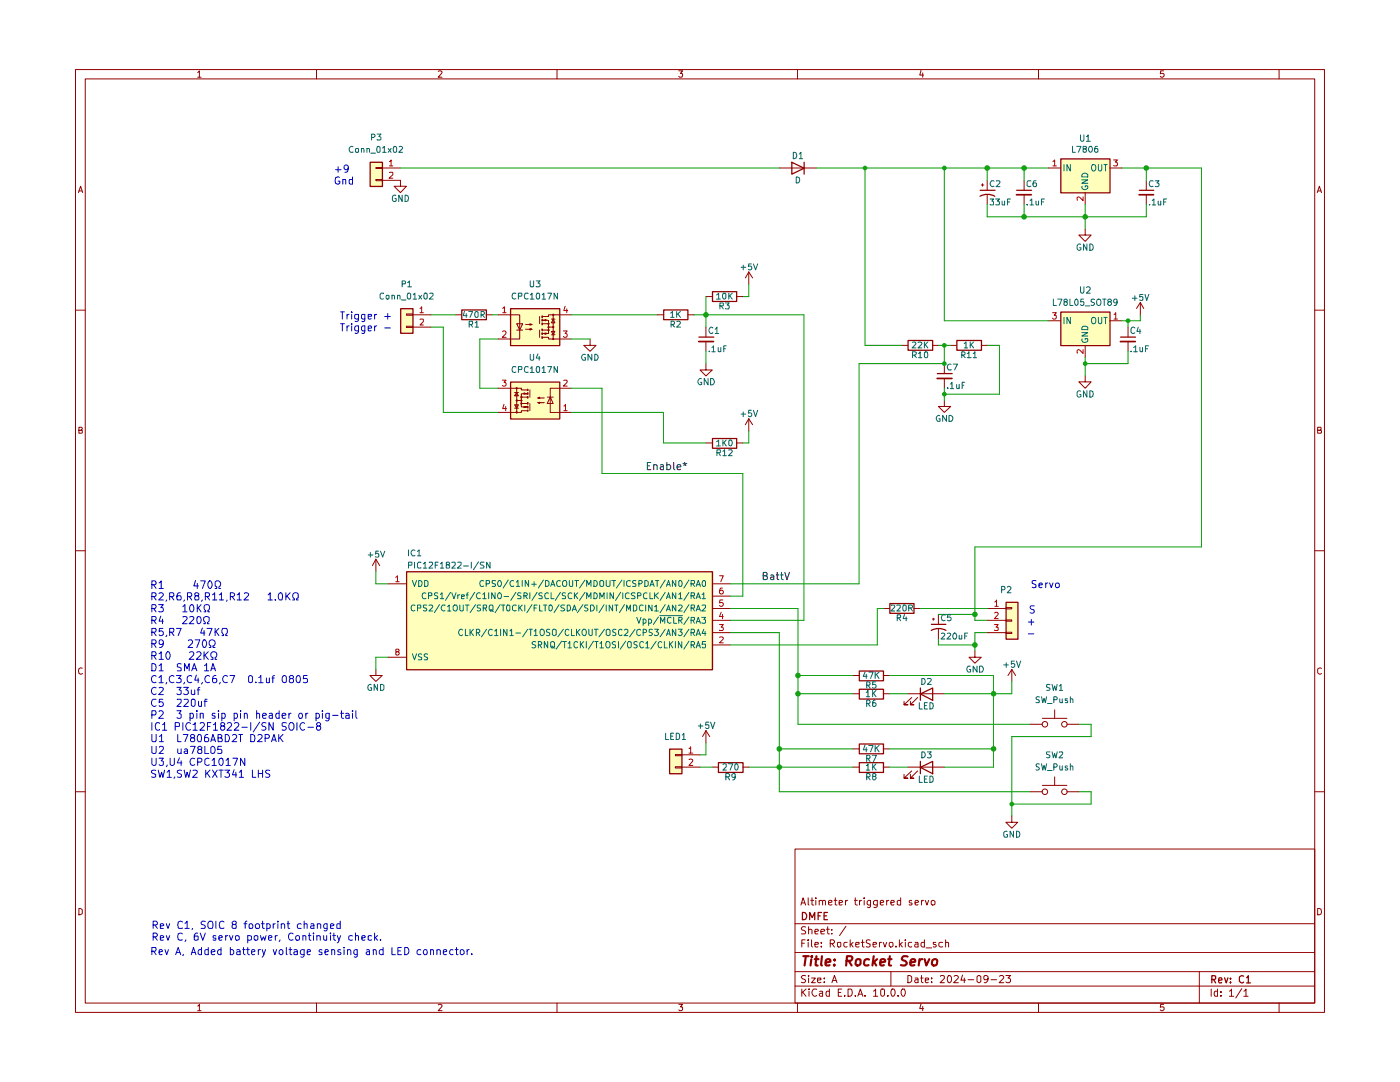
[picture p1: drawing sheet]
<svg xmlns="http://www.w3.org/2000/svg" width="279mm" height="216mm" viewBox="0 0 279 216" stroke-linecap="round" stroke-linejoin="round" font-family="sans-serif">
<g fill="none" stroke="#910000" stroke-width=".2">
<path d="M15.1 13.9h249.2v188.1h-249.2zM17 15.7h245.4v184.4h-245.4zM39.5 14.5l.3-.4v1.3M39.5 15.4h.6M63.2 13.9v1.8M87.5 14.2l.5-.1 .2 .3-.7 1h.7M111.2 13.9v1.8M135.5 14.1h.7l-.4 .5h.3v.7l-.5 .1-.1-.2M159.2 13.9v1.8M183.8 14.1l-.2 .9h.7M184.1 14.6v.8M207.3 13.9v1.8"/>
<path d="M232.2 14.1h-.6v.6l.6-.1 .1 .2v.4l-.2 .2h-.4l-.1-.2M255.3 13.9v1.8M15.7 38.4l.4-1.2 .4 1.2M15.7 38.1h.6M262.9 38.4l.4-1.2 .4 1.2M263.1 38.1h.5M15.1 61.9h1.9M262.4 61.9h1.9M15.7 85.8h.5l.2-.2-.1-.3h-.6v1.1h.6l.1-.5-.2-.1M263 85.8h.6v-.5h-.6v1.1h.6l.1-.4-.1-.2h-.2M15.1 109.9h1.9M262.4 109.9h1.9"/>
<path d="M16.4 133.3a.58 .58 0 0 0-.8 .6 .58 .58 0 0 0 .8 .5M263.7 133.3h-.3l-.4 .2 .1 .9 .3 .1 .3-.1M15.1 158h1.9M262.4 158h1.9M158.7 169.4h103.7v30.7h-103.7zM161.3 179.2v1.3l.2 .1M161.8 179.7h.6M162 179.2v1.3l.4 .1M162.8 179.2v.1M162.8 179.7v.9M163.5 179.8l.2-.1 .5 .1v.8M163.5 179.7v.9"/>
<path d="M164.2 179.8l.1-.1 .5 .1v.8M166.5 179.7h.5M166.7 179.2v1.3l.3 .1M168.7 179.7v.9M169.2 179.7l-.5 .2M170.5 179.7h.6M170.7 179.2v1.2l.4 .2M171.5 179.7v.9M172 179.7l-.5 .2M172.5 179.2v.1M172.5 179.7v.9M173.7 179.7v1.1l-.2 .3-.4-.1"/>
<path d="M173.7 179.7h-.4l-.2 .2v.6h.6M175.1 179.7v1.1a.45 .45 0 0 1-.7 .2M175.1 179.7a.52 .52 0 0 0-.8 .2l.1 .6h.7M177 179.7v.9M177.4 179.7l-.4 .2M179.7 179.7h-.4l-.2 .1v.7h.6M179.7 179.2v1.4M181.9 179.7h-.3l-.2 .2 .2 .3h.3l.1 .2-.1 .2-.5-.1M183.9 179.7v.9M184.3 179.7l-.4 .2M184.7 179.7l.3 .9 .3-.9M185.9 179.7a.45 .45 0 0 1 .7 .2v.4l-.2 .2a.36 .36 0 0 1-.6-.2z"/>
<path d="M15.7 181.3h.3l.4 .3v.7l-.4 .2h-.3zM158.7 196.8h103.7M158.7 193.9h103.7M158.7 190.1h103.7M158.7 184.3h103.7M159.8 180.6l.5-1.4 .5 1.4M159.9 180.2h.7M160 197.4v1.4M160 188.2h.5M160.2 197.9l.7 .9M160.7 187.5h-.7v1.5M160.8 194.7l-.6-.1-.3 .3a.74 .74 0 0 0 .8 .6l.1 .3-.3 .3-.6-.1"/>
<path d="M160.8 185l-.6-.1-.2 .2v.4l.5 .2 .3 .4-.2 .2h-.7M160.9 197.4l-.9 .7M161.3 187.5v.2M161.3 188v1M161.4 194.6v.2M161.4 185.6l.2-.2 .4 .2v.7M161.4 184.9v1.4M161.4 195.2v.9M161.5 197.4h.1M161.5 197.8v1M162 195.2h.7l-.7 .9h.7M162 187.5v1.3l.1 .2"/>
<path d="M162.6 188.5l.7-.1-.1-.4h-.5l-.1 .2v.6l.2 .2 .4-.1M162.6 185.9l.7-.1-.2-.4h-.3l-.2 .2v.6l.1 .1h.5M163 197.4h-.6a.79 .79 0 0 0-.3 .8 .79 .79 0 0 0 .6 .6l.3-.2M163.1 195.6l.7-.1v-.3h-.6l-.1 .1 .1 .7h.6M163.6 197.9h.6v.9M163.8 185.9l.8-.1-.1-.3-.4-.1-.3 .2 .1 .7h.6M163.9 188.8v.2M163.9 188v.2M164.2 198.1l-.6 .2-.1 .2 .2 .3 .5-.1M164.5 195.9v.2M164.5 195.2v.1M164.9 185.4h.6"/>
<path d="M165.2 184.9v1.3l.1 .1h.2M165.4 180.2l.6-.2v-.3h-.4l-.2 .1v.6l.2 .2 .4-.1M165.5 197.9l-.4-.1-.3 .3 .1 .6h.6M165.5 197.4v1.4M165.7 188.3h.6l.2-.3v-.2l-.2-.3h-.6v1.5M166 196.1l.5-1.5 .5 1.5M166 186.3h.1M166 185.5v.1M166 188.3l.5 .7M166.2 195.7h.7M167.1 188.1h.7l-.1 .8-.3 .1-.3-.2zM167.3 198h.5"/>
<path d="M167.5 180.2l.6-.2v-.3h-.6v.8h.6M168 197.4h-.7v1.4h.7M168.6 198.6v.2M168.8 184.8l-1.2 1.9M169.1 188h-.5l-.2 .3v.4l.3 .3 .4-.1M169.2 197.4h.6a.94 .94 0 0 1-.1 1.4h-.5zM169.7 187.5v1.5M169.8 188.4l.5 .6M170.3 188l-.6 .5M170.7 198.6v.2M170.8 188.5l.6-.1v-.4h-.5l-.1 .2 .1 .7h.5M171.2 198.8l.5-1.4 .5 1.4"/>
<path d="M171.4 198.4h.6M171.9 188h.6M172.1 187.5v1.3l.4 .2M172.6 198.6v.2M173.6 187.6l-.5-.1-.2 .2 .1 .4 .6 .3v.5h-.7M174.2 188.5l.7-.1-.1-.4h-.5l-.1 .2v.6l.2 .2 .4-.1M174.3 197.8l.4-.4v1.4M174.3 198.8h.9M175.5 188v1M175.7 180.2l.7-.2-.2-.3h-.4l-.1 .1v.6l.1 .2 .5-.1M175.9 197.4h.5l.1 .2v.9l-.3 .3-.4-.3v-.9zM175.9 188h-.2l-.2 .3"/>
<path d="M176.3 188l.3 1 .4-1M177.2 198.6v.2M177.5 188.1l.6-.1 .1 .3v.4l-.2 .3h-.3l-.2-.3zM177.8 180.2l.7-.2-.2-.3h-.3l-.2 .1v.6l.2 .2 .4-.1M177.8 193.9v2.9M178 197.4a.75 .75 0 0 1 .7 .5 .75 .75 0 0 1-.4 .9h-.2a1.1 1.1 0 0 1-.1-1.4zM178.8 188.8v.2M179.2 198.6v.2M179.5 187.5v1.5M179.7 188.4l.4 .6M180 197.4h.5a1.1 1.1 0 0 1-.2 1.4l-.3-.2-.2-.4zM180.1 188l-.6 .5"/>
<path d="M180.7 187.5v.2M180.7 188v1M181.2 194.6h.3l.4 .4v.7l-.4 .4h-.3zM181.9 188l-.5 .1-.1 .6a.45 .45 0 0 0 .6 .2M182.6 195.2h.5l.1 .9M182.6 188h.5l.1 1M182.6 180.2l.7-.2-.1-.3h-.4l-.2 .1v.6l.2 .2 .4-.1M183.2 195.5h-.5l-.2 .2 .2 .4 .5-.1M183.2 188.4h-.5l-.2 .2 .2 .4 .5-.1M183.7 195.2h.5M183.9 194.6v1.2l.3 .3M184.5 188l-.6 .1-.1 .6a.45 .45 0 0 0 .7 .2"/>
<path d="M184.5 187.5v1.5M184.7 195.6l.6-.1-.1-.3h-.5v.1v.7h.5M184.8 189.1h1.1M185.9 195.9v.2M185.9 195.2v.1M186.8 188h-.5v.4l.4 .1 .2 .3-.2 .2-.4-.1M187.7 194.8l.2-.2 .5 .1 .1 .5-.9 .9h.9M188.1 188h-.6l-.1 .3v.4a.52 .52 0 0 0 .7 .2M188.7 188.1l.5-.1 .1 1M188.7 187.5v1.5M189.2 194.7l.2-.1a.75 .75 0 0 1 .5 .8 .75 .75 0 0 1-.5 .7 1.01 1.01 0 0 1-.2-1.4zM190.4 194.8l.6-.2 .3 .5-1 1h1"/>
<path d="M192.1 194.6l-.3 1h.9M192.4 195.2v.9M193.2 195.5h1.1M195 194.9l.3-.3 .4 .3v.9l-.3 .3-.4-.3zM197.2 195.2l-.2 .3h-.6v-.8a.52 .52 0 0 1 .8 .2l-.1 .8-.3 .4h-.4M197.8 195.5h1.1M199.5 194.8l.6-.2 .2 .5-.9 1h.9M200.7 194.6h1l-.5 .6 .4 .1 .1 .5-.3 .3h-.4l-.3-.2M239.3 193.9v6.2M241.7 197.4v1.4M243 197.9l-.4-.1-.3 .3 .1 .6h.6M243 197.4v1.4"/>
<path d="M243.7 198.6v.2M243.7 197.9v.1M245.4 197.8l.4-.4v1.4M245.4 198.8h.8M247.8 197.3l-1.2 1.8M248.2 197.8l.5-.4v1.4M248.2 198.8h.9M263 181.3a.65 .65 0 0 1 .7 .6 .65 .65 0 0 1-.7 .6zM39.5 200.7l.3-.3v1.3M39.5 201.7h.6M63.2 200.1v1.9M87.5 200.5l.5-.1 .2 .3-.7 1h.7"/>
<path d="M111.2 200.1v1.9M135.5 200.4h.7l-.4 .5h.3v.7l-.5 .1-.1-.2M159.2 200.1v1.9M183.8 200.3l-.2 .9h.7M184.1 200.8v.9M207.3 200.1v1.9M232.2 200.4h-.6v.6l.6-.1 .1 .2v.3l-.2 .3h-.4l-.1-.2M255.3 200.1v1.9"/>
</g>
<g fill="none" stroke="#910000" stroke-width=".25">
<path d="M160.1 182.1a.73 .73 0 0 1 .9 .7 .73 .73 0 0 1-.9 .7zM161.6 183.5v-1.4l.5 1 .5-1v1.4M163.3 182.7h.4M164 182.1h-.7v1.4M164.5 182.7h.5M165.1 182.1h-.6v1.4h.6M241.8 195.4h.7l.1-.6-.8-.1v1.4M242.2 195.4l.4 .7M243.2 195.6l.7-.1-.2-.4-.4 .1-.1 .7 .2 .2 .4-.1M244.4 195.1l.3 1 .4-1M245.6 196v.1M245.6 195.2v.2"/>
<path d="M248.2 194.8l-.4-.1-.4 .3v.8l.4 .3 .4-.1M248.8 195.1l.3-.4v1.4M248.8 196.1h.8"/>
</g>
<g fill="none" stroke="#910000" stroke-width=".42">
<path d="M160.3 190.8h1.1M160.8 190.8l-.2 1.9M161.9 191.4l-.1 1.3M162 190.8v.2M162.6 191.4h.8M162.9 190.8l-.1 1.8 .4 .1M164 190.8l-.1 1.6 .1 .3M164.8 192.1l.9-.2-.1-.4a.6 .6 0 0 0-.8 .1v1h.8M166.5 192.5v.2M166.6 191.5v.1M168.9 191.7l1-.1 .2-.5-.1-.1-.2-.2h-.8l-.1 1.9M169.4 191.7l.6 1"/>
<path d="M171 191.5l.5-.1 .2 .2v.7l-.4 .4-.4-.1-.2-.3zM173.4 191.5a.65 .65 0 0 0-.9 .2v.8a.64 .64 0 0 0 .9 .1M174.4 190.8l-.3 1.9M174.5 192l.4 .7M175 191.4l-.8 .7M175.7 192.1l1-.2-.1-.4a.6 .6 0 0 0-.9 .1v1h.7M177.2 191.4h.7M177.6 190.8l-.2 1.8 .4 .1M181.1 190.9h-.9l-.2 .4 .1 .3a.85 .85 0 0 1 .9 .7 .86 .86 0 0 1-1.2 .3M181.7 192.1l1-.2-.1-.4a.6 .6 0 0 0-.9 .1v1h.8M183.5 191.4l-.2 1.3M184.1 191.4l-.4 .1-.2 .2"/>
<path d="M184.5 191.4l.4 1.3 .6-1.3M186.1 191.6l.4-.2 .4 .1 .2 .2-.1 .6a.55 .55 0 0 1-.5 .4 .55 .55 0 0 1-.5-.4z"/>
</g>
<g fill="#ffb">
<path d="M81.1 114h61.1v19.6h-61.1z"/>
<path d="M133.6 149.4h2.5v4.9h-2.5z"/>
<path d="M211.7 31.7h9.8v6.7h-9.8z"/>
<path d="M211.7 62.2h9.8v6.7h-9.8z"/>
<path d="M79.9 61.5h2.5v5h-2.5z"/>
<path d="M73.8 32.3h2.5v4.9h-2.5z"/>
<path d="M101.9 61.5h9.8v7.4h-9.8z"/>
<path d="M101.9 76.2h9.8v7.4h-9.8z"/>
<path d="M200.7 120.1h2.4v7.4h-2.4z"/>
</g>
<g fill="none" stroke="#910000" stroke-width=".25">
<path d="M73.9 32.4h2.4v4.8h-2.4zM158 32.4l2.5 1.2-2.5 1.2zM160.5 32.4v2.4M195.6 39.2a3.1 3.1 0 0 1 2.9 0M195.6 38h3M202.9 38h3M211.7 31.7h9.8v6.8h-9.8zM227.4 38h2.8M142.2 58.2h4.8v2h-4.8zM80 61.6h2.4v4.9h-2.4zM92.2 61.8h4.9v2h-4.9zM101.9 61.6h9.8v7.4h-9.8z"/>
<path d="M101.9 76.2h9.8v7.4h-9.8zM132.5 61.8h4.8v2h-4.8zM139.5 67.3h2.9M181.2 67.9h4.9v2h-4.9zM187.1 74.5h2.9M191 67.9h4.9v2h-4.9zM211.7 62.3h9.8v6.7h-9.8zM223.6 67.3h3M142.2 87.5h4.8v1.9h-4.8zM81.1 114.1h61.1v19.5h-61.1zM171.5 137.5h4.8v2h-4.8zM171.5 133.9h4.8v1.9h-4.8z"/>
<path d="M177.6 120.4h4.8v2h-4.8zM183.7 138.5l2.4-1.2v2.4zM183.7 137.3v2.4M185.9 125.8a3.1 3.1 0 0 1 2.9 0M185.9 124.6h2.9M200.8 120.2h2.4v7.3h-2.4zM133.6 149.5h2.5v4.9h-2.5zM143.4 152.2h4.9v1.9h-4.9zM171.5 152.2h4.8v1.9h-4.8zM171.5 148.5h4.8v1.9h-4.8zM183.7 153.1l2.4-1.2v2.5zM183.7 151.9v2.5"/>
</g>
<g fill="none" stroke="#910000" stroke-width=".2">
<path d="M75 33.4h1.3v.2h-1.3zM75 35.8h1.3v.3h-1.3zM76.3 36h3.6v1.2h1.2l-1.2 1.2-1.2-1.2h1.2M76.3 33.5h3.6M155.5 33.5h7.4M195.8 36.9h.5M196.1 36.7v.5M197 36v1.9M197 38.9v1.9M204.4 36v1.9M204.4 38.9v1.9M209.2 33.5h2.5"/>
<path d="M216.6 38.4v2.4M221.5 33.5h2.4M228.8 36v1.9M228.8 38.9v1.9M140.9 59.2h1.3M147 59.2h1.2M149.4 54.3l-.6 1.2M149.4 54.3l.8 1.2M149.4 54.3v2.4M216.6 45.7v1.2h1.2l-1.2 1.3-1.3-1.3h1.3M81.1 62.7h1.3v.2h-1.3zM81.1 65.1h1.3v.3h-1.3z"/>
<path d="M82.4 62.8h3.6M82.4 65.3h3.6M90.9 62.8h1.2M97 62.8h1.2M99.4 62.8h4.3v4.8h-4.3M99.4 77.5h4.7v.3h1.1M102.7 78.3h.8M103.1 79.8l.1 .1v.1l-.2-.1zM103.1 77.4l.1 .1v.1l-.2-.1zM103.1 64.6h1.2l-.6 1.3zM103.1 78.3l.4 .7h-.8zM103.1 65.9h1.2"/>
<path d="M103.1 79.9h1M103.1 77.5v4.8M104 79.8l.2 .1-.1 .1-.2-.1zM104 79.1l.2 .1-.1 .2-.2-.2zM104.6 78.4l.5 .2-.5 .1zM104.9 64.8h1.3l-.5 .1v-.3l.5 .2M104.9 65.7h1.3l-.5 .2v-.3l.5 .1M105.2 79.2h-1.1v1.3h1.1M105.2 78.6h-1.1v.6M105.7 77.8v1.4M107.4 79.4l.3 .1v-.3l-.3 .2h1.2M107.7 63.2v1.4"/>
<path d="M107.7 65.9v1.4M108.4 63.9h1.1v.7M108.4 64.6h1.1v1.3h-1.1M108.4 67.3h1.1v.3h4.5M108.5 63.9l.5-.1v.2zM108.5 66.5h.5v.2zM109.2 79.2h1.2M109.4 64.5l.2 .1-.1 .1-.2-.1zM109.4 65.2l.2 .1-.1 .1-.2-.1zM109.4 65.8l.2 .1-.1 .1-.2-.1zM109.5 65.9v.6h-1.1M109.5 65.3h.9"/>
<path d="M109.8 79.2l.6 1.3h-1.2zM110.1 66.1h.6l-.3 .7zM110.1 63.7h.6M110.1 66.8h.6M110.3 62.7l.2 .1v.1l-.2-.1zM110.3 65.2l.2 .1v.1l-.2-.1zM110.3 67.5l.2 .1v.2l-.2-.2zM110.4 63.7l.3 .7h-.6zM110.4 62.8v4.8M114 62.8h-4.5v.4h-1.1M114 77.5h-4.2v4.8h4.2M117.8 67.6v1.3h1.2l-1.2 1.2-1.3-1.2h1.3"/>
<path d="M131.1 62.8h1.3M137.2 62.8h1.3M140.9 72.6v1.2h1.3l-1.3 1.2-1.2-1.2h1.2M140.9 65.3v1.9M140.9 68.2v1.9M180 68.9h1.2M186.1 68.9h1.2M188.5 79.9v1.2h1.2l-1.2 1.2-1.2-1.2h1.2M188.5 72.6v1.9M188.5 75.5v2M189.7 68.9h1.2M195.8 68.9h1.2"/>
<path d="M209.2 64h2.5M216.6 75v1.2h1.2l-1.2 1.3-1.3-1.3h1.3M216.6 68.9v2.5M221.5 64h2.4M225.1 65.3v1.9M225.1 68.2v1.9M227.6 60.4l-.8 1.1M227.6 60.4l.7 1.1M227.6 60.4v2.4M102.7 80.8h.8l-.4 .6zM102.7 81.4h.8M103.1 82.2l.1 .1v.1l-.2-.1z"/>
<path d="M104 80.4l.2 .1-.1 .1-.2-.1zM104.1 80.5v.7h1.1M104.6 81.1l.5 .1-.5 .2zM105.2 82h-1.1v.3h-4.7M105.7 80.5v1.5M107.4 80.3l.3 .2v-.2h-.3h1.2M140.9 88.4h1.3M147 88.4h1.2M149.4 83.6v2.4M149.4 83.6l-.6 1.1M149.4 83.6l.8 1.1M75 111.6l-.7 1.3"/>
<path d="M75 111.6l.8 1.3M75 111.6v2.4M77.5 116.5h3.6M142.2 116.5h3.6M142.2 119h3.6M75 133.6v1.2h1.3l-1.3 1.2-1.2-1.2h1.2M77.5 131.1h3.6M142.2 121.4h3.6M142.2 128.7h3.6M142.2 126.2h3.6M142.2 123.8h3.6M170.2 138.4h1.2"/>
<path d="M170.2 134.8h1.2M176.3 121.4h1.2M176.3 138.4h1.2M176.3 134.8h1.2M181.2 138.4h7.3M181.9 139.2l-1.5 1.4h.8h-.8v-.6M182.4 121.4h1.2M183.1 139.2l-1.4 1.4h.7h-.7v-.6M186.1 123.5h.4M186.3 123.4v.4M187.3 122.6v1.9M187.3 125.6v1.9"/>
<path d="M194.6 129.9v1.2h1.2l-1.2 1.2-1.2-1.2h1.2M197 121.4h3.7M197 126.2h3.7M197 123.8h3.7M200.7 121.2h1.2v.3h-1.2zM200.7 123.7h1.2v.2h-1.2zM200.7 126.2h1.2v.2h-1.2zM201.9 133.6l-.7 1.2M201.9 133.6l.8 1.2M201.9 133.6v2.4M134.8 150.5h1.3v.3h-1.3zM134.8 153h1.3v.2h-1.3z"/>
<path d="M136.1 153.1h3.6M136.1 150.6h3.6M140.9 145.8l-.7 1.2M140.9 145.8l.7 1.2M140.9 145.8v2.4M142.2 153.1h1.1M148.2 153.1h1.2M170.2 153.1h1.2M170.2 149.4h1.2M176.3 153.1h1.2M176.3 149.4h1.2M181.2 153.1h7.3"/>
<path d="M181.9 153.8l-1.5 1.5h.8h-.8v-.8M183.1 153.8l-1.4 1.5h.7h-.7v-.8M205.6 144.5h2.4M205.6 158h2.4M208 143.3h4.9M208 156.7h4.9M210.5 141.6v1.7M210.5 155v1.7M212.9 144.5h2.4M212.9 158h2.4M201.9 162.8v1.3h1.2l-1.2 1.2-1.2-1.2h1.2"/>
<circle cx="208.5" cy="144.5" r=".55"/>
<circle cx="208.5" cy="158" r=".55"/>
<circle cx="212.4" cy="144.5" r=".55"/>
<circle cx="212.4" cy="158" r=".55"/>
</g>
<g fill="none" stroke="#910000" stroke-width=".34">
<path d="M202.9 38.9h2.9M227.3 38.9h2.9M105.3 77.7v.2M105.3 78.4v.3M105.3 79.2v.2M108.2 63.1v.2M108.2 63.8v.2M108.2 64.5v.3M108.2 65.7v.3M108.2 66.5v.2M108.2 67.2v.3M139.4 68.2h3"/>
<path d="M187 75.5h3M223.6 68.2h3M105.3 80.3v.3M105.3 81.1v.3M105.3 81.9v.1"/>
</g>
<g fill="none" stroke="#0f0f0f" stroke-width=".2">
<path d="M129.2 93h.4M129.9 92.3h-.7v1.4h.7M130.5 92.9l.1-.1a.36 .36 0 0 1 .5 .2v.7M130.5 92.7v1M131.8 92.8h.5l.1 .9M132.4 93.1h-.5l-.2 .3 .2 .3 .5-.1M133.1 92.8h.6l.2 .2v.5a.52 .52 0 0 1-.8 .1M133.1 92.3v1.4M134.4 92.3v1.2l.3 .2M135.1 93.2l.8-.1-.1-.3-.4-.1-.3 .3 .1 .6h.6M136.3 92.5l.3 .1 .5-.1M136.5 92.9l.1-.3 .3 .3"/>
<path d="M136.6 92.3v.3M152.3 114.9l.8-.1v-.4l-.3-.2h-.5v1.5h.6a.42 .42 0 0 0 .2-.7l-.3-.1M153.8 114.8l.5-.1 .1 .2v.8M154.4 115.1l-.6 .2 .1 .4 .5-.1M154.9 114.7h.5M155.1 114.2v1.3l.3 .2M155.8 114.7h.5M156 114.2v1.3l.3 .2M156.6 114.2l.5 1.5 .5-1.5"/>
</g>
<g fill="none" stroke="#b90000" stroke-width=".2">
<path d="M77.7 32.3l.4-.4v1.2M77.7 34.5l.6-.1 .1 .5-.8 .7h.8M77.7 33.1h.7M210.1 32.3l.4-.4v1.2M210.1 33.1h.7M216.2 39.3v.7l-.9-.7-.3 .1 .1 .6M222.2 31.9h.8l-.4 .4 .3 .1 .1 .2-.1 .5-.7-.1M83.8 61.5l.4-.3v1.2M83.8 63.8h.7v.4l-.7 .7h.7M83.8 62.4h.7M100.2 75.9h.8l-.4 .4 .3 .1v.6h-.7M100.3 61.5l.4-.3v1.2"/>
<path d="M100.3 66.2l.5-.2 .2 .4-.8 .9h.8M100.3 62.4h.7M112.4 66h.8l-.4 .5 .3 .1 .1 .2-.1 .4-.5 .1-.2-.2M112.5 75.9h.6l.1 .3-.8 .8h.8M112.8 61.1l-.3 .9h.8M113.1 61.6v.8M210.1 62.4h.7l-.4 .5h.3l.1 .2-.1 .5-.5 .1-.1-.2M216.2 69.8v.7l-.9-.7-.3 .1 .1 .5M222.3 62.7l.4-.3v1.3M222.3 63.7h.7M100.6 80.7l-.3 .8h.8M100.9 81.1v.9"/>
<path d="M112.5 81l.4-.3v1.3M112.5 82h.7M79 115.2l.3-.3v1.2M79 116.1h.7M143.6 114.9h.8l-.6 1.2M144.2 117.3h-.4l-.1 .3v.8a.42 .42 0 0 0 .5 0 .42 .42 0 0 0 .1-.5l-.5-.1-.2 .2M144.3 119.7h-.6l-.1 .6h.7l.1 .4-.3 .3h-.3l-.2-.2M79.2 130h-.2v-.4l.5-.1 .2 .2-.1 .3-.6 .1v.5l.2 .1h.2l.3-.2-.1-.4-.2-.1M143.6 127.2l.5-.1 .3 .2-.8 1h.8M143.6 124.6h.8l-.5 .5 .5 .2v.3l-.2 .2-.6-.1M143.9 122.2l-.3 .8h.8M144.2 122.6v.8"/>
<path d="M198.5 124.6h.7l-.4 .5h.3l.1 .2-.1 .5-.6-.1M198.5 120.1l.4-.4v1.3M198.5 122.3l.5-.1 .2 .3-.7 .9h.7M198.5 121h.7M137.5 149.3h.2l.1-.3v1.3M137.5 151.6l.5-.1 .3 .2-.8 1h.8M137.5 150.3h.8"/>
</g>
<g fill="none" stroke="#006665" stroke-width=".2">
<path d="M212.3 32.8v1.3M213.6 32.8v1.3l-.7-1.3v1.3M215.9 35.9h1.2l-1.2 .7h1.2M216 37.2a.59 .59 0 0 0 .3 .7 .59 .59 0 0 0 .8-.3l-.1-.5h-.4v.2M216 34.8a.72 .72 0 0 1 1.1 0v.5h-1.2zM218.1 32.8a.46 .46 0 0 1 .6 .5l-.2 .7-.4 .1a.86 .86 0 0 1 0-1.3zM219.2 32.8v1.1l.3 .2 .3-.1 .1-.1v-1.1M220.3 32.8h.7M220.6 32.8v1.3M212.3 63.3v1.3M213.6 63.3v1.3l-.7-1.3v1.3M215.9 66.4h1.2l-1.2 .7h1.2"/>
<path d="M216 67.6l-.1 .1a.66 .66 0 0 0 .5 .6 .66 .66 0 0 0 .7-.2l-.1-.5h-.4v.2M216 65.3l.2-.2h.6l.3 .2v.5h-1.2zM218.1 63.3a.46 .46 0 0 1 .6 .5v.4a.46 .46 0 0 1-.6 .4 .86 .86 0 0 1 0-1.3zM219.2 63.3v1l.3 .3 .3-.1 .1-.2v-1M220.3 63.3h.7M220.6 63.3v1.3M82.3 115.8l.4 1.2 .4-1.2M83.6 115.8a.66 .66 0 0 1 .6 .5 .66 .66 0 0 1-.2 .7h-.4zM84.7 115.8h.4l.3 .3v.7l-.1 .2h-.6zM85 118.4l-.3-.1a.67 .67 0 0 0-.5 .5 .67 .67 0 0 0 .3 .7l.5-.1M85.5 118.9h.6l.1-.5-.7-.1v1.2M87.4 118.4h-.6v.4a.47 .47 0 0 1 .4 .2 .47 .47 0 0 1 .1 .5h-.6"/>
<path d="M87.9 118.6l.3-.3v1.2M87.9 119.5h.7M89.9 118.2l-1 1.6M90.2 118.3l.4 1.2 .4-1.2M91.4 118.7v.8M91.8 118.7l-.4 .2M92.1 119h.6l-.1-.3h-.5v.8h.5M93 118.7h.5M93.5 118.3l-.3 .1v1.1M94.7 118.2l-1 1.6M95.8 118.4a.61 .61 0 0 0-.7 .3 .61 .61 0 0 0 .2 .8l.5-.1M96.3 118.6l.4-.3v1.2"/>
<path d="M96.3 119.5h.7M96.5 115.9l-.2-.1a.67 .67 0 0 0-.5 .5 .67 .67 0 0 0 .2 .7l.5-.1M97 116.5l.6-.1 .1-.5-.7-.1v1.2M97.5 118.3v1.2M98.8 118.3v1.2l-.7-1.2v1.2M98.9 115.9h-.7v.4l.6 .2 .1 .2-.1 .3h-.6M99.5 118.4l.2-.1a.84 .84 0 0 1 .2 1.2h-.3a.78 .78 0 0 1-.1-1.1zM99.5 115.9l.1-.1a.75 .75 0 0 1 .3 1.2h-.3a.78 .78 0 0 1-.1-1.1zM100.6 119h.9M101.4 115.7l-1 1.6M102.5 115.9a.61 .61 0 0 0-.7 .3 .61 .61 0 0 0 .2 .8l.5-.1M103 118.2l-1.1 1.6"/>
<path d="M103 116.2l.4-.4v1.2M103 117h.7M104 118.4l-.5-.1-.2 .2 .1 .3 .6 .2v.4l-.7 .1M104.2 115.8v1.2M104.6 118.9h.5l.1-.2v-.3l-.6-.1v1.2M104.8 118.9l.4 .6M105.5 115.8v1.2l-.7-1.2v1.2M105.7 118.3v1.2M106.1 116.6h.9M106.6 116.1v.9M107.2 118.2l-1 1.6M108.2 118.4l-.4-.1-.3 .2 .3 .4 .4 .1v.4l-.7 .1"/>
<path d="M108.5 115.7l-1.1 1.6M108.9 115.8l.7 .3v.7l-.3 .2h-.4zM109.5 118.4l-.3-.1a.67 .67 0 0 0-.5 .5 .67 .67 0 0 0 .3 .7l.5-.1M109.9 117l.4-1.2 .4 1.2M110 118.3v1.2h.6M110.1 116.7h.6M111.8 115.9l-.2-.1a.67 .67 0 0 0-.5 .5 .67 .67 0 0 0 .2 .7l.5-.1M111.8 118.2l-1 1.6M112.3 116l.6-.2a.86 .86 0 0 1 0 1.2h-.4a.74 .74 0 0 1-.2-1zM112.9 118.4l-.5-.1-.2 .2 .1 .3 .6 .2v.4l-.7 .1M113.6 115.8v1l.2 .2 .5-.1v-1.1M114.1 118.4l-.2-.1a.67 .67 0 0 0-.5 .5 .67 .67 0 0 0 .2 .7l.5-.1"/>
<path d="M114.6 118.3v1.2M114.7 115.8h.8M114.8 118.8l.5 .7M115.1 115.8v1.2M115.3 118.3l-.7 .7M116.8 118.2l-1.1 1.6M116.8 115.7l-1.1 1.6M117.1 119.5v-1.2l.4 .8 .4-.8v1.2M117.1 117v-1.2l.4 .9 .4-.9v1.2M118.5 118.3a.66 .66 0 0 1 .7 .4 .66 .66 0 0 1-.2 .8h-.5zM118.5 115.8a.66 .66 0 0 1 .7 .5 .66 .66 0 0 1-.2 .7h-.5zM119.7 119.5v-1.2l.4 .8 .5-.8v1.2"/>
<path d="M119.7 116l.3-.2 .5 .2v.8l-.2 .2h-.4l-.2-.2zM121 115.8v1l.2 .2h.4l.1-.2v-1M121.2 118.3v1.2M122.1 115.8h.7M122.4 118.3v1.2l-.7-1.2v1.2M122.5 115.8v1.2M123.9 118.2l-1.1 1.6M124.1 115.7l-1.1 1.6M124.3 118.3v1.2M124.5 115.8v1.2M125.6 118.4l-.3-.1a.67 .67 0 0 0-.5 .5 .67 .67 0 0 0 .2 .7l.6-.1M125.8 115.9l-.3-.1-.5 .3v.7l.3 .2 .5-.1"/>
<path d="M126.7 118.4h-.6l-.1 .2 .2 .3h.3l.2 .4-.1 .2h-.6M126.9 115.9h-.6a.57 .57 0 0 0 .6 .7l-.1 .4h-.6M127.3 118.9h.5v-.5l-.5-.1v1.2M127.5 116.5h.4l.3-.3-.1-.3-.6-.1v1.2M128.7 115.8l.7 .3v.7l-.3 .2h-.4zM129.1 118.4a.45 .45 0 0 0-.7 .1v.7l.2 .3 .5-.1M129.7 118.3v1.2h.6M129.7 117l.4-1.2 .5 1.2M129.9 116.7h.6M130.6 118.3v1.2M130.8 118.8l.6 .7M130.8 115.8h.7"/>
<path d="M131.1 115.8v1.2M131.4 118.3l-.8 .7M132.8 118.2l-1.1 1.6M132.8 115.7l-1.1 1.6M133 119.5l.4-1.2 .4 1.2M133 117l.4-1.2 .4 1.2M133.1 119.1h.6M133.1 116.7h.6M134.9 118.3v1.2l-.7-1.2v1.2M134.9 115.8v1.2l-.7-1.2v1.2M135.5 118.6l.3-.3v1.2M135.5 119.5h.6"/>
<path d="M135.5 115.9l.2-.1a.75 .75 0 0 1 .3 1.2h-.4l-.1-.2zM137.5 118.2l-1 1.6M137.5 115.7l-1 1.6M137.9 118.9h.6l.1-.5-.7-.1v1.2M137.9 116.5h.5l.2-.2v-.4l-.7-.1v1.2M138.3 118.9l.3 .6M138.3 116.5l.3 .5M138.9 119.5l.5-1.2 .4 1.2M138.9 117l.5-1.2 .4 1.2M139.1 119.1h.6M139.1 116.7h.6M140.1 118.6l.4-.3v1.2"/>
<path d="M140.1 119.5h.7M140.3 115.9l.2-.1 .3 .3v.7l-.2 .2h-.3l-.2-.4zM82.3 130.5l.4 1.2 .4-1.2M82.8 120.8l-.5-.1a.61 .61 0 0 0-.3 .8 .61 .61 0 0 0 .8 .3M83.3 121.3h.6l.1-.5-.7-.1v1.2M84.2 130.6l-.5-.1-.2 .2 .1 .3 .6 .2v.4l-.7 .1M85.2 120.7l-.7 .1v.4l.7 .4-.3 .3-.4-.1M85.3 130.6h-.6v.3l.6 .4v.4h-.6M85.6 120.8l.6-.1 .2 .2-.1 .3-.7 .7h.8M87.7 120.6l-1 1.7M88.8 120.8l-.5-.1a.61 .61 0 0 0-.2 .8 .61 .61 0 0 0 .7 .3M89.3 121.1l.4-.4v1.2"/>
<path d="M89.3 121.9h.7M91.8 120.7v1l.2 .2 .5-.1v-1.1M92.3 125.7l-.2-.1a.6 .6 0 0 0-.6 .6 .6 .6 0 0 0 .8 .5M92.9 125.6v1.2h.5M92.9 120.7h.7M93.2 120.7v1.2M93.8 125.6v1.2M94 126.2l.5 .6M94.5 125.6l-.7 .7M94.9 120.6l-1.1 1.7M95.1 126.2h.6v-.6h-.6v1.2M95.3 126.2l.5 .6"/>
<path d="M95.9 120.7l-.7 .1v.4l.7 .4-.2 .3-.5-.1M96.4 121.3h.6l.1-.5-.7-.1v1.2M96.8 121.3l.3 .6M97.1 125.6l-1 1.5M97.8 120.7h.4l.2 .2v.8l-.5 .2a.86 .86 0 0 1-.1-1.2zM97.9 121.7l.6 .3M98.2 125.7l-.2-.1a.6 .6 0 0 0-.5 .6 .6 .6 0 0 0 .7 .5M98.7 125.9l.4-.3v1.2M98.7 126.8h.7M99.8 120.6l-1 1.7M99.9 125.6v1.2M100.1 120.7h.7"/>
<path d="M100.4 120.7v1.2M101.2 125.6v1.2l-.7-1.2v1.2M101.2 120.8l.4-.1 .2 .2v.8a.35 .35 0 0 1-.5 .2 .35 .35 0 0 1-.2-.4zM101.8 125.9l.3-.3v1.2M101.8 126.8h.6M103 126.3h.9M103 120.8l-.5-.1-.2 .3v.7l.4 .2 .3-.1M103.5 120.7v1.2M103.7 121.2l.5 .7M104.2 120.7l-.7 .7M104.7 120.7v1.2M105.3 125.6l-1 1.5"/>
<path d="M105.6 125.6h.7M105.9 125.6v1.2M106.2 120.6l-1 1.7M106.6 125.9h.2l.1-.3v1.2M106.6 126.8h.7M106.6 121.3h.4M106.9 128.1l-.5-.1-.2 .3 .1 .2 .6 .4-.2 .4-.5-.1M107.2 120.7h-.6v1.2M107.4 128.7l.6-.1v-.5l-.6-.1v1.3M107.7 120.7v1.2h.5M107.7 128.7l.4 .6M108 125.6h.4a.74 .74 0 0 1 .1 1.1l-.5 .1a.86 .86 0 0 1 0-1.2z"/>
<path d="M108.5 120.7h.6M108.8 120.7v1.2M109.3 128v1.3l-.7-1.3v1.3M109.7 125.6h-.4l-.3 .2 .1 .4 .6 .1v.4l-.1 .1-.6-.1M109.7 120.7l.4 .1a.66 .66 0 0 1-.3 1.1l-.2-.2v-.8zM109.9 128.2l.2-.2 .6 .2v.8l-.3 .3h-.3l-.2-.3zM110.1 128.9l.6 .5M110.2 125.7l.3-.1 .5 .1v1l-.3 .1-.5-.1zM111.6 120.6l-1 1.7M112.1 127.9l-1.1 1.6M112.3 128h.7M112.4 125.6l-1.1 1.5"/>
<path d="M112.7 120.7h-.6l-.2 .2 .3 .4h.2l.3 .3-.1 .2h-.7M112.7 128v1.3M113.2 120.7h.4a.66 .66 0 0 1 .3 .8 .66 .66 0 0 1-.7 .4zM113.4 128.4l.3-.4v1.3M113.4 129.3h.6M113.5 125.7l-.2-.1a.65 .65 0 0 0-.5 .6 .65 .65 0 0 0 .5 .6l.2-.1M114 125.6v1.2h.6M114.2 121.9l.4-1.2 .5 1.2M114.3 121.6h.6M115.1 125.6v1.2M115.2 128.2l-.1-.2-.5 .2v.8a.36 .36 0 0 0 .6 .2v-.1M115.2 126.2l.5 .6"/>
<path d="M115.7 125.6l-.6 .7M115.8 128v1.3M116 128.5l.5 .8M116.2 125.7l.6-.1a.86 .86 0 0 1 0 1.2l-.4-.1a.74 .74 0 0 1-.2-1zM116.3 120.6l-1.1 1.7M116.5 128l-.7 .7M117 128v1.3M117.3 120.7h-.5a.47 .47 0 0 0 0 .5 .47 .47 0 0 0 .5 .2v.4h-.6M117.5 125.6v1l.3 .2 .4-.1v-1.1M117.9 120.7h.5a.66 .66 0 0 1 .2 .8 .66 .66 0 0 1-.7 .4zM118.4 127.9l-1 1.6M118.6 125.6h.8"/>
<path d="M118.7 128h.7M119 125.6v1.2M119 128v1.3M119.1 120.7v1.2M119.7 128.4h.2l.2-.4v1.3M119.7 129.3h.8M120.6 120.6l-1.1 1.7M120.6 125.6l-1.1 1.5M121 125.7l.2-.1 .5 .1v1l-.2 .1-.5-.1zM121 120.7v1.2M121.2 128a.46 .46 0 0 1 .5 .4l-.1 .8-.4 .1a.86 .86 0 0 1 0-1.3zM122.3 120.7v1.2l-.7-1.2v1.2"/>
<path d="M122.7 120.7h.7M122.8 128.1l-.4-.1-.2 .3 .1 .2 .5 .3v.3l-.1 .2-.5-.1M122.9 125.6h-.6v.6l.5 .1 .1 .3-.2 .2-.4-.1M123 120.7v1.2M123.4 128v1.3M124.1 125.7l-.3-.1-.4 .3 .1 .8 .3 .1 .3-.1M124.6 125.7l.2-.1h.4l.1 .6-.8 .6h.8M124.6 120.6l-1 1.7M124.9 127.9l-1.1 1.6M125 121.9v-1.2l.5 .9 .3-.9v1.2M125.5 128l.5 .2v.8l-.3 .3h-.2a.86 .86 0 0 1 0-1.3zM126.4 120.7h.5l.2 .3v.7l-.4 .2h-.3z"/>
<path d="M126.7 125.6l-1.1 1.5M127.1 123.2l.4 1.2 .4-1.2M127.2 128.1h-.6v.4l.5 .2 .1 .3-.3 .3-.4-.1M127.8 125.7l-.3-.1-.4 .3 .1 .8 .3 .1 .3-.1M128.4 126.2h.5v-.6h-.5v1.2M128.4 123.6l.3-.1 .2 .3v.5h-.5M128.4 120.8l-.6-.1a.61 .61 0 0 0-.2 .8 .61 .61 0 0 0 .8 .3M128.4 123.5v1.3M128.4 128.2l-.2-.2-.4 .2v.8a.37 .37 0 0 0 .3 .3 .37 .37 0 0 0 .3-.2M128.9 128.4l.3-.4v1.3M128.9 129.3h.6M128.9 120.7v1.2"/>
<path d="M129.5 123.6l.3-.1 .2 .3v.5h-.5M129.5 123.5v1.3M130.1 120.7v1.2l-.6-1.2v1.2M130.2 125.6h-.5l-.2 .1v.4l.7 .4-.2 .3-.5-.1M130.6 125.6h.8l-.4 .5 .3 .1 .1 .4-.3 .2h-.3l-.2-.1M130.6 121.1l.4-.4v1.2M130.6 121.9h.8M131 127.9l-1.1 1.6M131.4 123.1l-1 1.5M131.7 122.8h4.5M131.8 124.4v-1.2l.4 .8 .5-.8v1.2M132.1 128.2l-.3-.2a.6 .6 0 0 0-.5 .7 .6 .6 0 0 0 .7 .5l.1-.1"/>
<path d="M132.6 128v1.3h.6M132.8 125.6l-1.1 1.5M132.8 120.6l-1.1 1.7M133 126.8l.4-1.2 .4 1.2M133 121.9l.4-1.2 .4 1.2M133.1 126.5h.6M133.1 121.6h.6M133.6 128v1.3M133.8 128.5l.5 .8M133.9 123.3l-.5-.1a.67 .67 0 0 0-.2 .7 .67 .67 0 0 0 .5 .5l.2-.1M134.3 128l-.7 .7M134.4 123.2v1.2h.6"/>
<path d="M134.8 128v1.3M134.9 125.6v1.2l-.7-1.2v1.2M134.9 120.7v1.2l-.7-1.2v1.2M135.4 125.6h.7l-.4 .5 .4 .1v.4l-.2 .2h-.4l-.1-.1M135.5 123.8l.6-.1v-.3l-.1-.2h-.5v1.2M135.5 120.8l.5-.1 .1 .4-.7 .8h.7M135.7 123.8l.4 .6M136.1 128v1.3l-.7-1.3v1.3M137.5 127.9l-1 1.6M137.5 125.6l-1 1.5M137.5 123.1l-1 1.5M137.5 120.6l-1 1.7"/>
<path d="M137.9 128.7h.5l.2-.2v-.3l-.2-.2h-.5v1.3M137.9 126.2h.7v-.5l-.2-.1h-.5v1.2M137.9 123.8l.7-.1v-.4l-.7-.1v1.2M137.9 121.3h.6l.1-.5-.7-.1v1.2M138.3 128.7l.3 .6M138.3 126.2l.3 .6M138.3 123.8l.3 .6M138.3 121.3l.3 .6M138.9 129.3l.5-1.3 .4 1.3M138.9 126.8l.5-1.2 .4 1.2M138.9 124.4l.5-1.2 .4 1.2M138.9 121.9l.5-1.2 .4 1.2"/>
<path d="M139.1 128.9h.6M139.1 126.5h.6M139.1 124h.6M139.1 121.6h.6M140 123.2h.8l-.3 .4 .3 .1v.6h-.8M140.1 120.8l.6-.1 .1 .5-.8 .7h.8M140.5 125.6l-.4 .8h.8M140.7 126v.8M140.8 128h-.6l-.1 .6 .6-.1 .1 .6-.2 .2h-.3l-.2-.2"/>
<circle cx="90.8" cy="121.3" r=".57"/>
</g>
<g fill="none" stroke="#090" stroke-width=".2">
<path d="M79.9 33.5h75.6M162.9 33.5h46.3M172.6 33.5v35.4h7.4M188.5 33.5v30.5h20.7M197 33.5v2.5M204.4 33.5v2.5M223.9 33.5h15.9v75.6h-45.2v14.7h2.4M228.8 33.5v2.5M140.9 59.2v6.1M149.4 56.7v2.5h-1.2M197 40.8v2.5h31.8v-2.5M204.4 40.8v2.5"/>
<path d="M216.6 40.8v4.9M86 62.8h4.9M86 65.3h2.5v17h10.9M98.2 62.8h1.2M99.4 67.6h-3.6v9.9h3.6M114 62.8h17.1M114 77.5h6.1v17h28.1v24.5h-2.4M114 67.6h3.8M138.5 62.8h21.9v61h-14.6M140.9 70.1v2.5M187.3 68.9h2.4M188.5 68.9v3.7h-17.1v43.9h-25.6"/>
<path d="M188.5 77.5v2.4M197 68.9h2.5v9.8h-11M216.6 71.4v3.6M225.1 70.1v2.5h-8.5M225.1 64v1.3M227.6 62.8v1.2h-3.7M114 82.3h18.4v6.1h8.5M149.4 86v2.4h-1.2M75 114v2.5h2.5M77.5 131.1h-2.5v2.5M145.8 126.2h9.7v31.8h50.1M145.8 121.4h13.5v23.1h46.3"/>
<path d="M159.3 138.4h10.9M159.3 134.8h10.9M176.3 121.4h-1.2v7.3h-29.3M177.5 134.8h20.8v18.3h-9.8M177.5 138.4h3.7M183.6 121.4h13.4M187.3 127.5v1.2h7.3M187.3 122.6h7.3M197 126.2h-2.4v3.7M201.9 136v2.4h-13.4M139.7 153.1h2.5M140.9 148.2v2.4h-1.2"/>
<path d="M149.4 153.1h20.8M155.5 149.4h14.7M177.5 149.4h20.8M177.5 153.1h3.7M215.3 144.5h2.5v2.5h-15.9v15.8M215.3 158h2.5v2.4h-15.9"/>
</g>
<g fill="none" stroke="#0000ca" stroke-width=".2">
<path d="M67 33.9h1.1M67.5 33.3v1.1M67.7 35.4l-.3-.1-.4 .2-.1 .4a.59 .59 0 0 0 .2 .7 .59 .59 0 0 0 .7 0v-.5h-.3M68.4 35.9l.5-.1 .1 .9M68.4 35.8v.9M69.5 33.5l-.2 .4h-.4l-.2-.4v-.3l.2-.3h.4a.99 .99 0 0 1 0 1.4l-.5 .1M70.4 35.8h-.6l-.1 .3 .1 .6h.6M70.4 35.3v1.4M68 62.2h.7M68 64.6h.7M68.3 62.2v1.5M68.3 64.6v1.4"/>
<path d="M69.3 62.7v1M69.3 65v1M69.7 62.7h-.3l-.1 .3M69.7 65h-.2l-.2 .4M70.2 62.2v.2M70.2 64.6v.1M70.2 62.7v1M70.2 65v1M71.5 63.6h-.6l-.1-.6 .1-.3h.6v1.2a.45 .45 0 0 1-.6 .2M71.5 65v1.2l-.3 .3h-.3M71.5 65.1h-.6l-.1 .3v.4a.52 .52 0 0 0 .7 .2M72.8 63.6h-.6l-.1-.6 .2-.3h.5v1.2l-.2 .3-.4-.1"/>
<path d="M72.8 65l-.1 1.5h-.5M72.8 65.1l-.4-.1-.3 .4v.4l.3 .2h.4M73.5 63.2l.7-.1-.1-.4h-.6v.9h.6M73.5 65.5l.7-.1-.1-.3h-.6v.9h.6M74.8 62.7v1M74.8 65v1M75.2 62.7h-.3l-.1 .3M75.2 65l-.4 .4M76.8 63.2h1.1M76.8 65.4h1.1M77.4 62.6v1.1M30.3 116.7h.6a.41 .41 0 0 0 .3-.4 .41 .41 0 0 0-.3-.4h-.6v1.5"/>
<path d="M30.3 119h.8v-.6l-.8-.1v1.4M30.6 116.7l.6 .7M30.6 119l.6 .7M31.7 116.3l.5-.4v1.5M31.7 118.4l.2-.1h.4l.3 .2v.2l-.9 1h.9M31.7 117.4h.9M33.3 119.7l-.2 .3M33.9 119h.7v-.6l-.7-.1v1.4M34.2 119l.5 .7M36 118.3l-.5 .1-.2 1.1 .1 .2 .7-.1v-.5l-.1-.2h-.6l-.1 .2M36.8 119.7l-.1 .3M37.4 119h.8v-.6l-.8-.1v1.4"/>
<path d="M37.8 119l.5 .7M39 115.8l-.3 1.1h.9M39.1 118.9h-.2v-.5a.48 .48 0 0 1 .8 .2l-.2 .3-.6 .1v.7l.7-.1 .1-.4-.3-.3M39.4 116.4v1M40 115.9h1l-.6 1.5M40.4 119.7l-.2 .3M41 119h.7v-.6l-.7-.1v1.4M41.3 119l.5 .7M41.8 115.9a.82 .82 0 0 1 .5 .8 .82 .82 0 0 1-.5 .7l-.3-.6 .1-.6zM42.4 118.7l.4-.4v1.4M42.4 119.7h.9M42.9 117.4h.4v-.3l-.4-.2v-.7a.62 .62 0 0 1 1-.1 .62 .62 0 0 1-.2 1v.3h.3"/>
<path d="M43.8 118.7l.3-.2 .1-.2v1.4M43.8 119.7h.8M45.3 119.7l-.1 .3M46 119h.6l.2-.5-.3-.2h-.5v1.4M46.3 119l.5 .7M47.3 118.7l.4-.2v-.2v1.4M47.3 119.7h.9M48.8 118.4l.1-.1h.4l.3 .2v.2l-.9 1h.9M53.5 118.7l.4-.4v1.4M53.5 119.7h.9M54.9 119.6v.1M55.6 118.5l.4-.2a1.1 1.1 0 0 1 .2 1.4l-.5-.1-.2-.4z"/>
<path d="M57.1 118.3v1.4M57.2 118.9l.7 .8M57.9 118.3l-.8 .8M58.4 119.7h.4v-.2a.62 .62 0 0 1-.3-1 .62 .62 0 0 1 1 0v.8l-.3 .2v.2h.3M206.8 115.9l-.6-.1-.2 .2v.4l.8 .4v.4h-.8M207.3 116.8l.7-.1-.1-.4-.6 .2v.6l.3 .2 .3-.1M208.7 116.3v1M209.1 116.3l-.3 .1-.1 .2M209.5 116.3l.3 1 .3-1M210.7 116.4h.6v.8h-.6zM30.3 121.4l.8-.1v-.6l-.8-.1v1.5M30.3 123.8l.8-.1v-.6l-.8-.1v1.5"/>
<path d="M30.3 126.2l.8-.1v-.7h-.8v1.4M30.3 128.4h.8v-.6l-.8-.1v1.5M30.3 130.8h.8v-.7l-.8-.1v1.6M30.3 132.4a.81 .81 0 0 1 .9 .5 .81 .81 0 0 1-.3 1h-.6zM30.6 121.4l.6 .7M30.6 123.8l.6 .7M30.6 126.2l.6 .6M30.6 128.4l.6 .8M30.6 130.8l.6 .8M31.2 135a.68 .68 0 0 0-1 .4 .68 .68 0 0 0 .7 .8l.3-.1M31.2 137.2a.67 .67 0 0 0-1 .6 .67 .67 0 0 0 .9 .7l.1-.1M31.2 139.6l-.6-.1a.73 .73 0 0 0-.4 .9 .73 .73 0 0 0 .9 .5l.1-.1"/>
<path d="M31.7 120.6h.9l-.5 .6 .4 .1v.7h-.8M31.7 130.5l.5-.5v1.6M31.7 132.8l.5-.4v1.5M31.7 135.2l.5-.4v1.4M31.7 137.2h.8l.1 .4-.9 1h.9M31.7 131.6h.9M31.7 133.9h.9M31.7 136.2h.9M32.1 122.9l-.4 1h.9M32.4 123.5v1M32.5 125.4h-.7l-.1 .7 .2-.2 .5 .1 .2 .2v.4l-.3 .2h-.4l-.2-.1M32.5 139.5h-.7l-.1 .7 .2-.2 .5 .1 .2 .6-.3 .3h-.4l-.2-.2"/>
<path d="M32.6 128.4a.46 .46 0 0 1-.4 .2 .46 .46 0 0 1-.5-.2l.1-.6 .5-.1 .2 .1a1.11 1.11 0 0 1-.3 1.4h-.4M33.3 126.7l-.2 .3M33.3 130.2l.3-.2a1 1 0 0 1 0 1.6l-.3-.2-.2-.4zM33.3 136.1l-.2 .4M33.9 126.2l.7-.1v-.7h-.7v1.4M34.2 126.2l.5 .6M34.7 135a.68 .68 0 0 0-1 .4 .68 .68 0 0 0 .8 .8l.2-.1M35.2 125.4h.9l-.5 1.4M35.2 134.8h.9l-.5 .6 .5 .1v.6h-.9M35.3 137.2h.8l-.4 .5 .4 .1v.6l-.2 .2h-.4l-.2-.2M35.4 139.6l.7-.1v.6l-.8 .9h.8M36.1 132.5l-.5-.1-.2 .2 .1 .5 .6 .2v.6h-.7"/>
<path d="M36.5 121.1l.4-.5v1.5M36.5 123.1h.8v.3l-.9 1.1h.9M36.5 122.1h.8M36.7 137.2h.9l-.5 .5 .4 .1 .1 .5-.3 .3h-.4l-.2-.2M36.7 139.6l.7-.1 .2 .5-.9 1h.9M36.8 133.9v-1.5l.5 1 .5-1v1.5M36.8 136.1l-.1 .4M37.6 127.8l.2-.1h.4l.2 .4-.9 1.1h.9M37.8 123.1l.6-.1 .2 .1 .1 .3-.9 1.1h.9M37.8 130.2l.6-.2 .3 .5-.9 1.1h.9M38.2 120.6a.77 .77 0 0 1 .6 .7 .77 .77 0 0 1-.4 .8 .77 .77 0 0 1-.6-.7 .77 .77 0 0 1 .4-.8zM38.2 137.7v.7l.2 .2 .5-.2"/>
<path d="M38.3 133.9l.5-1.5 .5 1.5M38.3 135a.68 .68 0 0 0-1 .4 .68 .68 0 0 0 .7 .8l.3-.1M38.3 139.6l.5-.1 .1 .3v.9l-.3 .3-.4-.3zM38.4 133.4h.7M38.9 137.7v.9M38.9 127.7h1l-.6 1.5M39.2 134.7l-.3 1h.8M39.3 130.2l.2-.2h.3l.3 .5-.9 1.1h.9M39.4 123.1l.2-.1a.75 .75 0 0 1 .6 .7 .75 .75 0 0 1-.6 .8l-.2-.2-.1-.4zM39.4 120.6v1.5M39.4 137.7h.5M39.5 121.2l.6 .9"/>
<path d="M39.5 135.3v.9M39.6 140l.1 .9 .3 .1 .2-.2M39.9 137.2l-.4 .1v1.3M40.1 120.6l-.7 .9M40.2 140v1M40.4 125.3l-.4 1h.9M40.4 136.1l-.2 .4M40.6 127.8l.1-.1a.82 .82 0 0 1 .5 .7 .82 .82 0 0 1-.5 .8 1.1 1.1 0 0 1-.1-1.4zM40.6 124.5h.4v-.3a.63 .63 0 0 1-.3-.9 .63 .63 0 0 1 .9-.2l.1 .1v.7l-.3 .3v.3h.3M40.7 122.1h.4v-.3a.64 .64 0 0 1-.4-.6 .64 .64 0 0 1 .4-.6 .49 .49 0 0 1 .7 .5v.3l-.3 .4v.3h.3M40.7 125.8v1M40.7 130v1.6"/>
<path d="M40.7 140h.6M40.8 132.8l.4-.4v1.5M40.8 133.9h.9M40.9 130.7l.7 .9M41.3 125.4h1l-.6 1.4M41.3 139.5h-.3l-.1 .2v1.3M41.6 130l-.9 .9M41.7 129.2h.4v-.3a.62 .62 0 0 1-.3-1 .62 .62 0 0 1 1 0 .62 .62 0 0 1-.3 1v.3h.4M41.8 135a.68 .68 0 0 0-1 .4 .68 .68 0 0 0 .8 .8l.2-.1M42.1 131.6h.4v-.4a.63 .63 0 0 1-.3-.9 .63 .63 0 0 1 .9-.2 .63 .63 0 0 1 .1 1l-.3 .1v.4h.4M42.1 133.9l.4-1.5 .5 1.5M42.2 133.4h.7"/>
<path d="M42.9 125.4v1.4M43.1 134.8l-.5 .2-.2 1 .3 .2 .5-.1 .1-.5-.2-.2h-.6l-.1 .2M43.1 126l.6 .8M43.7 125.4l-.8 .8M43.9 136.1l-.1 .4M44.3 126.8h.3v-.2a.77 .77 0 0 1-.2-1.2h.8a.84 .84 0 0 1-.2 1.2v.2h.4M45.4 135a.68 .68 0 0 0-1 .4 .68 .68 0 0 0 .7 .8l.3-.1M45.9 134.8h.9l-.6 1.4M49.6 135l.4-.2 .4 .2-.1 1.1h-.6zM51.1 136.1v.1M51.6 135.2l.5-.4v1.4M51.6 136.2h.9"/>
<path d="M53.2 135.3v.8h.6M53.8 135.3v.9M54.3 135.3h.5M54.8 134.8l-.4 .2v1.2M56.4 135l.3-.2 .4 .2v1.1h-.6l-.2-.4zM58 135.4l-.3-.4 .3-.2h.3l.3 .2-.1 .3-.5 .1a.46 .46 0 0 0-.3 .4 .46 .46 0 0 0 .3 .4l.5-.1a.52 .52 0 0 0-.2-.7M59.2 135l.4-.2a1.01 1.01 0 0 1 .2 1.3h-.5l-.2-.4zM61.3 134.8h-.7l-.1 .7 .7-.1 .2 .2-.1 .5h-.8M205.2 124.1h1.1M205.2 126.5h1.1M205.8 123.6v1.1M206.4 120.9h-.7l-.1 .3 .1 .3 .6 .2v.6h-.7"/>
<path d="M30.3 142.7l.8-.1v-.7l-.8-.1v1.5M30.3 146.6v1.1l.2 .3h.6l.1-1.4M30.3 148.9v1.2l.3 .3 .5-.1 .1-.2v-1.2M30.3 151.3v1.2a.46 .46 0 0 0 .4 .3 .46 .46 0 0 0 .5-.3v-1.2M30.3 144.2v1.5M31.1 153.8l-.5-.1-.4 .2 .2 .4 .7 .2v.4a.64 .64 0 0 1-.9 .1M31.6 153.7l.3 1.4 .4-1 .2 1 .3-1.4M31.7 142l.2-.2h.4l.3 .4-.9 1.1h.9M31.7 151.3h.9l-.4 .5 .4 .2v.6l-.3 .1h-.4l-.2-.1M31.8 144.4v-.1a.48 .48 0 0 0-.7 .2l-.1 .5a.51 .51 0 0 0 .2 .6 .51 .51 0 0 0 .6-.1M31.8 147l.5-.4v1.4M31.8 149.1l.2-.2 .5 .1 .1 .5-.9 .9h.9"/>
<path d="M31.8 148h.8M32.4 144.6l.4-.4v1.5M32.4 145.7h.9M33.4 152.7l-.2 .3M33.4 154.1l.4-.4v1.4M33.4 155.1h.8M33.9 151.3v1.2l.3 .2h.3l.3-.2v-1.2M34.9 155l-.2 .3M35 144.9h.7l.1-.5-.2-.2h-.6v1.5M35.3 141.8h.8l-.4 .6 .4 .2v.6l-.2 .1h-.4l-.2-.1M35.5 146.6v1.4h.6M35.5 149.4v.8l.2 .2 .4-.1"/>
<path d="M35.8 151.2l-.4 1h.9M36.1 149.4v1M36.1 151.8v.9M36.2 153.8h-.7l-.1 .3 .7 .4 .1 .4-.2 .2-.6-.1M36.5 144.2v1.5M36.6 146.6h.9l-.6 1.4M36.7 153.7l.4 1.4 .2-1 .4 1 .3-1.4M36.8 149.5l.5-.1 .1 .2v.8M37.4 149.8l-.7 .2v.2l.3 .2 .4-.1M37.9 142.4l.5-.1 .2 .4-.1 .6h-.6M37.9 142.3v1.5M38 144.4l-.1-.1a.5 .5 0 0 0-.7 .2 .81 .81 0 0 0 .6 1.2l.2-.2"/>
<path d="M38 148.9h.9l-.5 1.5M38.3 147.2l-.3-.4 .3-.2h.4l.2 .2-.1 .3-.6 .1-.2 .3 .2 .5h.5l.2-.5-.2-.3h-.2M38.5 144.6l.4-.2v-.2v1.5M38.5 153.8h.8l.1 .3-1 1h1M38.5 145.7h.9M38.9 151.4a.67 .67 0 0 0-1 .6 .67 .67 0 0 0 .9 .7l.1-.1M39.3 141.8v.2M39.3 142.3v1M39.5 152.1h.5l.3-.3-.1-.4-.7-.1v1.4M39.7 146.6h.2a1.1 1.1 0 0 1 .1 1.4h-.4l-.1-.3a.99 .99 0 0 1 .2-1.1zM39.7 149.5l-.2-.3 .2-.3h.3l.3 .3-.1 .2-.5 .1a.46 .46 0 0 0-.3 .4 .46 .46 0 0 0 .3 .5l.5-.1a.52 .52 0 0 0-.2-.8M40 142.5l.1-.2 .5 .1v.9"/>
<path d="M40 144.4l.1-.2h.5l.2 .4-.9 1.1h.9M40 142.3v1M40.9 148.9v1.5h.8M41.1 153.7v1.4M41.3 154.3l.6 .8M41.4 144.9h.5M41.5 146.6l-.5 .1-.2 1 .1 .3 .7-.1v-.7l-.5-.1-.3 .3M41.7 151.4l-.4-.1-.4 .3 .1 1 .3 .1 .4-.1M41.9 153.7l-.8 .8M42.1 144.2h-.7v1.5M42.1 148l.4-1.4 .5 1.4M42.1 149.2l.3-.3a.75 .75 0 0 1 .6 .7 .75 .75 0 0 1-.6 .8l-.3-.3z"/>
<path d="M42.2 147.7h.7M42.3 151.7l.5-.4v1.4M42.3 152.7h.9M42.4 153.7l.9 1.4M42.6 144.6l.3-.2 .1-.2v1.5M42.6 145.7h.8M42.9 142.4l-.4-.1-.2 .3 .2 .2 .4 .1v.4h-.6M43.3 153.7l-.9 1.4M43.5 147.2h.6l.2-.4-.3-.2h-.5v1.4h.7l.2-.4-.4-.4M43.6 141.8v.2M43.6 142.3v1M43.7 153.7h.8"/>
<path d="M43.9 151.4h.5a.89 .89 0 0 1-.3 1.3h-.2a.95 .95 0 0 1 0-1.3zM44.1 153.7v1.4M44.2 148.9h-.7l-.1 .7 .7-.1 .2 .3-.1 .5h-.8M44.3 142.4l.4-.1 .3 .4-.1 .6h-.6M44.3 144.9l-.3-.4 .1-.2 .4-.1a.34 .34 0 0 1 .4 .3 .34 .34 0 0 1-.4 .4 .43 .43 0 0 0-.5 .3 .43 .43 0 0 0 .4 .5 .43 .43 0 0 0 .5-.3l-.1-.5h-.3M44.3 142.3v1.5M44.9 153.7h.9l-.5 .5 .4 .1 .1 .6-.3 .2h-.4l-.2-.2M45 146.6a.81 .81 0 0 1 .8 .4 .81 .81 0 0 1-.3 1h-.5zM45.1 151.7l.4-.4v1.4M45.1 152.7h.9M45.4 144.4l.6-.2 .2 .4-.9 1.1h.9M46.4 146.7l.2-.1h.3l.3 .2v.2v.2l-.9 .8h.9"/>
<path d="M46.5 151.3h.9l-.6 1.4M46.7 142.4l.5-.1a.6 .6 0 0 1 0 1h-.5M46.7 153.6l-.3 1h.8M46.7 142.3v1.5M46.8 144.4l.2-.2h.3l.4 .4-1 1.1h1M47.1 154.1v1M47.7 146.6h.7M47.7 154.1l.5-.4v1.4M47.7 155.1h.9M48 141.8v.2M48 142.3v1M48 146.6v1.4"/>
<path d="M48.3 145.1h1.1M48.8 142.5l.1-.2 .4 .1 .1 .9M48.8 142.3v1M48.8 151.3v1.4l-.8-1.4v1.4M50 146.6a.81 .81 0 0 1 .9 .4 .81 .81 0 0 1-.3 1h-.6zM50 144.2v1.5M50.4 153.7v1.4h.7M51.2 142.5v-.1a.36 .36 0 0 1 .6 .2v.7M51.2 141.8v1.5M51.5 146.7l.1-.1h.4l.3 .2v.2l-.1 .2-.8 .8h.9M51.6 153.7v1.4M51.6 154.3h.8"/>
<path d="M51.8 144.1l-1.3 1.9M52.4 142.8l.8-.1-.1-.3-.4-.1-.3 .3 .1 .7h.6M52.4 153.7v1.4M52.9 147.3l.8-.1 .1-.4-.3-.2h-.6v1.4M53.1 144.3l-.6-.1-.3 .3a.57 .57 0 0 0 .7 .5l.2 .3-.2 .3h-.7M53.8 142.4h.6v.9M53.8 153.8l-.5-.1-.3 .2a.74 .74 0 0 0 .8 .6v.4l-.2 .2-.6-.1M54.2 148l.5-1.4 .4 1.4M54.4 142.7h-.5l-.2 .3 .2 .3h.5M54.4 147.7h.6M54.5 144.2v1.5l-.8-1.5v1.5M55.6 146.6v1.4"/>
<path d="M55.7 142.4l-.4-.1-.3 .4 .1 .6h.6M55.7 141.8v1.5M55.9 147.2l.6 .8M56.3 142.8l.8-.1-.1-.3-.4-.1-.3 .3 .1 .7h.6M56.5 146.6l-.9 .8M57.1 144.3a.64 .64 0 0 0-.8 .1v.4l.7 .2 .1 .3-.3 .4-.5-.1M57.7 142.3v1M58 144.2h.3a.97 .97 0 0 1 0 1.5h-.3a.97 .97 0 0 1 0-1.5zM58.1 142.3h-.2l-.2 .4M59.3 144.2v1.5M59.7 142.5l.4-.2 .3 .4-.1 .6h-.4a.6 .6 0 0 1-.2-.8zM60.8 144.4l-.1-.1a.73 .73 0 0 0-.9 .4 .73 .73 0 0 0 .4 .9l.3 .1 .3-.2"/>
<path d="M61 142.3v1M61.5 142.3l-.4 .1-.1 .3M61.5 145.1h1.1M63.1 142.4l.3-.1 .4 .4-.2 .6h-.5M63.1 142.3v1.5M63.4 144.9l-.2-.4v-.1l.2-.2h.4l.2 .3-.1 .2-.7 .2a.52 .52 0 0 0 .2 .8h.4a.46 .46 0 0 0 .2-.4 .46 .46 0 0 0-.2-.4M64.3 141.8v.2M64.3 142.3v1M65.7 142.3v1.2l-.3 .3h-.4M65.7 142.4l-.4-.1-.3 .2v.7l.3 .1h.4M66.4 142.7h1.1M68 142.3h.6"/>
<path d="M68.2 141.8v1.3v.2h.4M69 142.4h.6l.1 .9M69.7 142.7l-.7 .1v.5h.7M70.4 141.8v.2M70.4 142.3v1M71 141.8v1.3l.3 .2M30.3 189.8l.8-.1v-.6h-.8v1.4M30.6 184.6l.7-.1 .1-.4-.2-.3h-.6v1.4M30.6 186.9h.6l.2-.2v-.3l-.2-.2h-.6v1.4M30.6 189.8l.6 .7M30.9 184.6l.5 .6M30.9 186.9l.5 .7"/>
<path d="M31.7 190l.7-.2-.1-.3-.5 .1-.1 .6 .2 .3 .4-.1M32 184.8l.7-.1-.1-.3h-.6v.8h.6M32 187.2l.7-.2-.1-.2h-.6v.7h.6M32.9 189.5l.4 1 .3-1M33.2 184.3l.3 .9 .4-.9M33.2 186.7l.3 .9 .4-.9M35 190.5l.6-1.4 .5 1.4M35.2 190.1h.7M36.4 184l-.1-.1a.5 .5 0 0 0-.7 .2v1l.1 .1h.7M36.4 186.3a.63 .63 0 0 0-.9 .1 .63 .63 0 0 0 .1 .9v.1l.4 .2 .4-.1M36.6 190.4l-.1 .3M36.9 184.2l.4-.4v1.4"/>
<path d="M36.9 185.2h.9M37.1 187.5l-.2 .4M38.2 190.5l.4-1.4 .5 1.4M38.3 190.1h.6M38.4 185.2v.3M39.5 186.2h-.4l-.3 .3v1h.7v-.7h-.6l-.1 .2M40 186.2l.5 1.4 .5-1.4M40.2 189.6l-.4-.1-.3 .3v.4l.3 .3 .4-.1M40.2 189.1v1.4M41 183.9l-.6-.1-.3 .3 .2 .4 .4 .1 .3 .2-.2 .4h-.7M41.6 189.6l-.5-.1-.2 .2v.6l.2 .2 .5-.1M41.6 189.1v1.4"/>
<path d="M41.7 183.9h.6l.2 .4-.2 .9h-.6a.94 .94 0 0 1 0-1.3zM42.2 190l.7-.2-.1-.2-.4-.1-.2 .2v.7h.6M43.1 186.8l-.4-.1-.2 .2 .2 .3h.4v.3h-.6M43.1 183.8v1.4M43.7 187.2l.7-.2-.2-.3h-.3l-.2 .2v.5l.2 .2 .4-.1M44.1 189.6l-.4-.1-.3 .3v.4l.3 .3 .4-.1M44.1 189.1v1.4M44.7 184l-.1-.1a.5 .5 0 0 0-.7 .2v1l.1 .1h.7M45 186.7v.9M45.5 186.7l-.5 .1v.1M45.8 186.7l.3 .9 .4-.9M46 189.6l.4-.1 .2 .3v.4l-.2 .3-.4-.1"/>
<path d="M46 189.1v1.4M46.6 184.5l-.3-.4a.46 .46 0 0 1 .4-.3 .46 .46 0 0 1 .5 .3l-.1 .3-.7 .2-.1 .4 .2 .2h.6l.1-.5-.1-.2h-.2M47.1 186.8h.6v.6l-.1 .1a.36 .36 0 0 1-.6-.1zM47.2 189.6h.6l.1 .9M47.9 189.8l-.7 .2v.4h.7M48.4 189.5h.5M48.6 189.1v1.1l.3 .3M48.7 184.3h.6M49.2 189.5h.6M49.3 183.8h-.2l-.2 .3v1.1M49.4 186.8l.5-.1 .3 .2-.1 .6h-.7M49.4 189.1v1.1l.2 .3h.2"/>
<path d="M49.4 186.7v1.4M49.8 184.4l.4-.1 .3 .3v.4l-.2 .2h-.5zM50.2 190l.7-.2-.2-.3-.4 .1-.1 .6 .2 .3 .4-.1M50.8 186.8h.6v.7h-.6zM51 184.6a.47 .47 0 0 1 .4-.3 .47 .47 0 0 1 .4 .3v.4l-.2 .2h-.5l-.1-.2zM51.6 189.5v1M52 186.7l.2 .9 .4-.7 .2 .7 .3-.9M52 189.5l-.4 .1v.2M52.2 184.3h.5M52.3 189.5l.4 1M52.4 183.8v1.3l.1 .1h.2M53 189.5l-.3 1-.4 .5"/>
<path d="M53.3 184.4l.4-.1 .2 .3v.4l-.1 .2h-.5M53.3 184.3v1.5M53.6 187.2l.7-.2-.2-.3h-.3l-.2 .2v.5l.2 .2 .4-.1M54.5 189.5l.4 1 .3-1M54.5 184.3v.9M54.9 184.3l-.4 .3M54.9 186.7v.9M55.4 186.7l-.5 .1v.1M55.5 183.8v.2M55.5 184.3v.9M55.8 189.7l.2-.2 .4 .2 .1 .5-.3 .3h-.2l-.3-.3zM55.9 187.5l-.2 .4"/>
<path d="M56.1 184.5l.3-.2 .4 .2v.7M56.1 184.3v.9M57.1 189.1v1.3l.2 .1M57.3 184.3h.5M57.5 183.8v1.3l.1 .1h.2M57.7 189.5h.5M57.9 189.1v1.3l.3 .1M58.5 186.3a.63 .63 0 0 0-.9 .1 .63 .63 0 0 0 .1 .9l.4 .3 .4-.1M58.7 189.6h.6v.9M59.1 186.8h.6v.7h-.6zM59.3 189.8l-.6 .2v.4h.6M60.1 184.4a.52 .52 0 0 0-.8 .2v.4l.2 .2h.6"/>
<path d="M60.4 186.8l.5-.1 .1 .2v.7M60.4 186.7v.9M60.7 184.5l.2-.2 .4 .1v.8M60.7 189.5v1.2l-.3 .3-.4-.1M60.7 189.6h-.6l-.2 .2v.4a.52 .52 0 0 0 .8 .2M60.7 183.8v1.4M61.3 190l.7-.2-.2-.3-.4 .1-.1 .6 .2 .3 .4-.1M61.5 186.7h.6M61.7 186.2v1.2l.4 .2M62.1 184.4l.4-.1 .2 .2v.7h-.6l-.1-.3 .7-.2M62.6 186.2v.1M62.6 186.7v.9"/>
<path d="M63.2 186.8l.5-.1 .2 .2v.7M63.2 186.7v.9M63.3 184.5l.3-.2 .4 .2v.7M63.3 184.3v.9M64.3 189.6l-.5-.1-.1 .2 .1 .3 .5 .1v.3h-.6M64.6 186.7v.7l.3 .2 .3-.1M64.9 190l.6-.2-.1-.3-.5 .1v.6l.1 .3 .4-.1M65.2 186.7v.9M65.3 184.3v1.2a.36 .36 0 0 1-.6 .2M65.3 184.4l-.4-.1-.3 .3v.4l.2 .2h.5M66 184.8l.6-.1-.1-.3-.4-.1-.1 .2v.7h.5M66 186.2v.1"/>
<path d="M66 186.7v.9M66.2 189.7l.2-.2 .3 .1 .1 .9M66.2 189.5v1M66.4 186.7h.6M66.6 186.2v1.2l.4 .2M67.3 186.7l.3 .9M67.9 183.8v1.4h-.6l-.1-.7 .3-.2 .4 .1M68 186.7l-.4 1.3-.3 .1M68 189.6a.35 .35 0 0 0-.4-.1 .35 .35 0 0 0-.2 .3l.7 .4-.3 .3-.4-.1M68.7 189.1h.1M68.7 189.5v1M69.3 189.7l.1-.1a.36 .36 0 0 1 .6 .1v.8"/>
<path d="M69.3 189.5v1M70.4 186.8l-.5-.1-.3 .2 .1 .6h.7M70.9 186.8h.6v.8M70.9 186.2v1.4M71.3 189.5v1.3l-.3 .2-.3-.1M71.3 189.6h-.5l-.2 .2v.4a.45 .45 0 0 0 .7 .2M72.2 187.2l.7-.2-.2-.3h-.3l-.2 .2v.5l.2 .2 .4-.1M73.1 189.6h.6v.9M73.7 189.8l-.4 .1-.2 .3 .2 .3 .4-.1M74.2 186.8h-.7v.7h.7M74.5 189.7v-.1a.36 .36 0 0 1 .6 .1v.8M74.5 189.5v1"/>
<path d="M74.8 186.2v1.4M74.9 187.1l.5 .5M75.4 186.7l-.6 .5M75.9 187.5v.1M76.5 189.6h-.6l-.2 .2v.4a.52 .52 0 0 0 .8 .2M76.5 189.1v1.4M78.2 189.1v1.4h.7M79.4 189.7h.5M80.1 189.1h-.7v1.4h.7M80.8 189.1h.5a.79 .79 0 0 1 .3 .9 .79 .79 0 0 1-.8 .5zM84 189.6h-.6l-.2 .2v.4a.52 .52 0 0 0 .8 .2M84.6 189.7l.1-.2 .5 .1v.8l-.5 .1-.2-.3z"/>
<path d="M85.9 189.7l.2-.2 .3 .1 .1 .9M85.9 189.5v1M87.2 189.7l.1-.1a.36 .36 0 0 1 .6 .1v.8M87.2 189.5v1M88.5 190l.7-.2-.2-.3-.4 .1-.1 .6 .2 .3 .4-.1M90.4 189.6l-.4-.1-.3 .3v.4l.3 .3 .4-.1M90.8 189.5h.6M91.1 189.1v1.3l.3 .1M91.9 189.7l.2-.2 .4 .1 .1 .2v.4a.45 .45 0 0 1-.7 .1zM93.2 189.5v1M93.6 189.5h-.1l-.3 .3M94.1 190.3v.2"/>
</g>
<g fill="#090">
<circle cx="188.5" cy="72.6" r=".47"/>
<circle cx="188.5" cy="68.9" r=".47"/>
<circle cx="172.6" cy="33.5" r=".47"/>
<circle cx="188.5" cy="78.7" r=".47"/>
<circle cx="188.5" cy="33.5" r=".47"/>
<circle cx="198.3" cy="149.4" r=".55"/>
<circle cx="159.3" cy="134.8" r=".55"/>
<circle cx="159.3" cy="138.4" r=".55"/>
<circle cx="155.5" cy="149.4" r=".55"/>
<circle cx="155.5" cy="153.1" r=".55"/>
<circle cx="140.9" cy="62.8" r=".55"/>
<circle cx="204.4" cy="33.5" r=".55"/>
<circle cx="204.4" cy="43.3" r=".55"/>
<circle cx="216.6" cy="43.3" r=".55"/>
<circle cx="225.1" cy="64" r=".47"/>
<circle cx="228.8" cy="33.5" r=".55"/>
<circle cx="197" cy="33.5" r=".55"/>
<circle cx="216.6" cy="72.6" r=".47"/>
<circle cx="198.3" cy="138.4" r=".55"/>
<circle cx="194.6" cy="128.7" r=".55"/>
<circle cx="194.6" cy="122.6" r=".55"/>
<circle cx="201.9" cy="160.4" r=".47"/>
</g>
<g fill="none" stroke="#006665" stroke-width=".2">
<path d="M70.4 29.3a.61 .61 0 0 0-.7 .3 .61 .61 0 0 0 .2 .8l.5-.1M71 29.6l.5 .1v.7h-.5zM72.1 29.7l.5-.1v.8M72.1 29.6v.8M73.2 29.7l.5-.1v.8M73.2 29.6v.8M74 30.6h.9M74.2 27.4h.4l.2-.2v-.4h-.6v1.1M75.3 29.3l.3-.1 .3 .3v.7l-.2 .2-.4-.1zM75.3 26.8h.7l-.4 .5 .4 .1v.4l-.1 .1h-.6M76.4 29.5l.3-.3v1.2M76.4 30.4h.6"/>
<path d="M77.5 29.6l.6 .8M78.1 29.6l-.6 .8M78.6 29.3l.3-.1 .3 .3v.7l-.2 .2-.4-.1zM79 39l-.3-.1-.4 .4v.6l.4 .3 .4-.2v-.4h-.3M79.7 29.3l.4-.1 .2 .3-.7 .9h.7M80.3 38.9v1.3l-.7-1.3v1.3M80.9 38.9a.64 .64 0 0 1 .6 .7 .64 .64 0 0 1-.6 .6zM158.3 30.4a.64 .64 0 0 1 .7 .6 .64 .64 0 0 1-.7 .7zM158.9 35.3a.66 .66 0 0 1 .7 .4 .66 .66 0 0 1-.3 .8h-.4zM159.5 30.7l.3-.3v1.3M159.5 31.7h.7M197.6 39.7h.7l-.4 .4 .4 .2v.5h-.7"/>
<path d="M198.4 36.1h-.5a.61 .61 0 0 0-.3 .8 .61 .61 0 0 0 .8 .3M198.7 39.7h.8l-.5 .4 .4 .1 .1 .2-.1 .5-.7-.1M198.9 36.1h.5l.2 .3-.8 .9h.8M201.7 39.7h-.6v1.2M205.7 36.1h-.6l-.1 .2v.7a.52 .52 0 0 0 .7 .2M206.8 36.1h-.5l-.1 .9 .2 .3 .4-.1v-.6l-.4-.1-.2 .2M208.4 39.7h-.5v1.2M214 29.2v1.2h.6M214.9 29.2h.8l-.5 1.2M215.6 26.9v1l.3 .3 .3-.1 .1-.2v-1M216.3 29.7l-.1-.4 .5-.1v.4l-.5 .2v.5l.4 .1a.35 .35 0 0 0 .2-.3 .35 .35 0 0 0-.2-.4M216.8 27.3h.2l.2-.4v1.3"/>
<path d="M216.8 28.2h.8M217.3 29.4l.2-.2 .3 .1a.66 .66 0 0 1-.2 1.1l-.1-.1a.67 .67 0 0 1-.2-.9zM219 29.2l-.4 .1-.2 .8 .3 .3 .4-.1v-.6l-.4-.1-.3 .3M230.1 36.1h-.5a.61 .61 0 0 0-.2 .8 .61 .61 0 0 0 .7 .3M230.5 36.1h.8l-.4 .4 .3 .1v.6h-.7M232.8 39.7h-.6v1.2M76.5 58.6l-.5-.1-.1 .3v.6a.45 .45 0 0 0 .6 .2M77.1 58.9l.5 .1v.6h-.5zM78.2 59l.5-.1v.8M78.2 58.9v.8M79.3 59l.5-.1v.8M79.3 58.9v.8"/>
<path d="M80.1 59.9h.9M80.3 56.6h.6v-.5l-.6-.1v1.2M81.4 58.6l.4-.1 .2 .2v.7a.35 .35 0 0 1-.5 .3 .35 .35 0 0 1-.2-.4zM81.4 56.4l.3-.4v1.2M81.4 57.2h.7M82.5 58.8l.3-.3v1.2M82.5 59.7h.6M83.6 58.9l.6 .8M84.2 58.9l-.6 .8M84.7 58.6l.4-.1 .2 .2v.7a.35 .35 0 0 1-.5 .3 .35 .35 0 0 1-.2-.4zM85.8 58.6l.6-.1v.3l-.7 .9h.7M103 58.6l-.6-.1a.61 .61 0 0 0-.2 .8 .61 .61 0 0 0 .8 .3"/>
<path d="M103.5 59.1h.6v-.5l-.6-.1v1.2M105.4 58.6l-.5-.1a.61 .61 0 0 0-.3 .8 .61 .61 0 0 0 .8 .3M105.8 58.8l.4-.3v1.2M105.8 56l.1 1.2h.5l.1-.1v-1.1M105.8 59.7h.8M107 56h.8l-.4 .5 .4 .2v.4l-.2 .1-.6-.1M107.1 58.6l.4-.1 .2 .2v.7a.35 .35 0 0 1-.4 .3 .35 .35 0 0 1-.3-.4zM108.2 58.8l.3-.3v1.2M108.2 59.7h.7M109.3 58.5h.8l-.5 1.2M111.2 58.5v1.2l-.6-1.2v1.2M143 58.8l.4-.3v1.2"/>
<path d="M143 59.7h.8M144.4 58.5h.3l.2 .2v.7l-.4 .3a.84 .84 0 0 1-.1-1.2zM145.5 58.5v1.2M145.6 59l.5 .7M146.1 58.5l-.6 .7M147.9 53.3h.9M148.3 52.9v.9M149.9 52.7h-.5l-.1 .5h.6v.6h-.6M150.4 52.7l.4 1.1 .4-1.1M200 40.1l.1 .8 .4-.1M200.5 40.1v.8M201.1 40.3h.4"/>
<path d="M205 40.8v.1M205.6 40l.3-.3v1.2M205.6 40.9h.6M206.8 40.1v.8l.5-.1M207.3 40.1v.8M207.9 40.3h.4M210.2 59.7v1.3h.6M211.1 59.7h.8l-.5 1.3M213.5 59.7v1.3h.6M214.6 59.8l.3-.1 .2 .2v.8l-.2 .3a.71 .71 0 0 1-.3-1.2zM215.6 48.8l-.3-.1-.3 .3v.6l.1 .3 .4 .1 .2-.2v-.4h-.2M215.6 57.2v1l.3 .3 .3-.1 .1-.2v-1"/>
<path d="M216.2 59.7h-.5l-.1 .6 .6-.1v.7l-.4 .1-.2-.2M216.8 57.4l.2-.2h.3l.3 .3-.1 .3-.7 .7h.8M216.9 48.7v1.3l-.7-1.3v1.3M217.5 48.7a.64 .64 0 0 1 .7 .6 .64 .64 0 0 1-.7 .7zM218.4 59.8l-.5-.1-.1 .2v.3l.6 .3-.2 .5-.4-.1M218.9 59.9l.3-.2 .3 .1a.77 .77 0 0 1-.1 1.2l-.4-.1a.92 .92 0 0 1-.1-1zM220 59.7h.7M220.4 59.7v1.3M226 59.5h.9M226.5 59v.9M228.1 58.8h-.6l-.1 .5h.7v.6h-.7M228.5 58.8l.4 1.1 .4-1.1"/>
<path d="M229.4 40.8v.1M230 40l.3-.3v1.2M230 40.9h.6M231.1 40.1l.1 .8 .4-.1M231.6 40.1v.8M232.2 40.3h.5M92.7 62.1l-.2 .9h.7M93 62.6v.7M93.6 62.1h.7l-.5 1.2M93.6 64.8h.5l.2-.2v-.4l-.7-.1v1.2M94 64.8l.3 .5M94.8 64.4l.4-.3v1.2"/>
<path d="M94.8 65.3h.7M94.9 62.2l.3-.1 .2 .3v.8l-.2 .1-.3-.1a.78 .78 0 0 1 0-1zM96 62.8h.4l.3-.2-.1-.4-.6-.1v1.2M96.3 62.8l.4 .5M103 73.2l-.6-.1a.61 .61 0 0 0-.2 .8 .61 .61 0 0 0 .8 .3M103.5 73.7h.6v-.5l-.6-.1v1.2M105.4 73.2l-.5-.1a.61 .61 0 0 0-.3 .8 .61 .61 0 0 0 .8 .3M105.8 73.5l.4-.4v1.2M105.8 70.7l.1 1.2h.5l.1-.2v-1M105.8 74.3h.8M107.1 73.2l.4-.1 .2 .2v.8a.35 .35 0 0 1-.4 .2 .35 .35 0 0 1-.3-.4zM107.4 70.6l-.4 .9h.8"/>
<path d="M107.6 71.1v.8M108.2 73.5l.3-.4v1.2M108.2 74.3h.7M109.3 73.1h.8l-.5 1.2M111.2 73.1v1.2l-.6-1.2v1.2M116.8 70.8a.61 .61 0 0 0-.7 .3 .61 .61 0 0 0 .2 .8h.5v-.5h-.1M118.1 70.7v1.2l-.8-1.2v1.2M118.7 70.7a.66 .66 0 0 1 .7 .4 .66 .66 0 0 1-.3 .8h-.4zM133.9 62.5l.3-.4v1.2M133.9 63.3h.6M133.9 64.8l.6-.1v-.5l-.6-.1v1.2M134.2 64.8l.4 .5"/>
<path d="M135 64.2l.5-.1 .3 .2-.8 1h.8M135 62.1v1.2M135.3 62.7l.5 .6M135.8 62.1l-.8 .7M140 75.6l-.1-.1a.64 .64 0 0 0-.6 .6 .64 .64 0 0 0 .5 .7l.2-.1v-.4h-.2M141.3 75.5v1.3l-.8-1.3v1.3M141.6 70.1v.1M141.8 75.5a.65 .65 0 0 1 .8 .7 .65 .65 0 0 1-.8 .6zM142.1 69.3l.3-.3v1.2M142.1 70.2h.6M142.2 65.4l-.2-.1a.61 .61 0 0 0-.5 .7 .61 .61 0 0 0 .7 .5v-.1M142.7 65.7l.4-.4v1.2"/>
<path d="M142.7 66.5h.7M143.3 69.3v.8h.5M143.7 61h.6l.1-.5-.7-.1v1.2M143.8 69.3v.9M143.9 61l.5 .6M144.4 69.6h.4M144.8 60.4h.7l-.4 .5 .4 .1v.1v.5l-.7-.1M144.9 69h-.5v1.2M182.1 68.3l.4-.1 .3 .4-.8 .8h.8M182.1 70.9h.5l.3-.3-.1-.3-.7-.1v1.2M182.5 70.9l.4 .5M183.2 68.3l.5-.1 .3 .3-.8 .9h.8"/>
<path d="M183.3 70.5l.3-.3v1.2M183.3 71.4h.7M184.5 68.2v1.2M184.6 70.3l.3-.1a.91 .91 0 0 1 .1 1.2h-.3l-.2-.2zM184.7 68.7l.5 .7M185.2 68.2l-.7 .7M189.1 77.4v.2M189.7 76.6h.1l.2-.3v1.3M189.7 77.6h.6M189.8 72.7a.61 .61 0 0 0-.8 .3 .61 .61 0 0 0 .3 .8l.5-.1M190.2 72.6h.9l-.6 1.2M190.9 76.7v.8l.4 .1 .1-.2"/>
<path d="M191.4 76.7v.9M191.9 70.9h.5l.2-.3-.1-.3-.6-.1v1.2M192 76.9h.4M192.2 70.9l.4 .5M192.4 68.6l.4-.4v1.2M192.4 69.4h.7M192.5 76.3h-.5v1.3M193 70.5h.2l.2-.3v1.2M193 71.4h.8M193.6 68.2v1.2M193.8 68.7l.5 .7M194.2 70.5l.4-.3v1.2"/>
<path d="M194.2 71.4h.7M194.3 68.2l-.7 .7M212.6 60.2l-.3-.1 .1-.3a.34 .34 0 0 1 .5 0 .34 .34 0 0 1 0 .4l-.6 .2v.4l.3 .2 .3-.1 .1-.2v-.3l-.2-.2M215.6 78.1l-.3-.1-.3 .3v.6l.1 .3h.4l.2-.1v-.4h-.2M216.6 61h.9M216.9 78v1.2l-.7-1.2v1.2M217.5 78a.64 .64 0 0 1 .7 .6 .64 .64 0 0 1-.7 .6zM221.3 60.2l-.2-.3 .2-.2h.3l.2 .3-.7 .4v.3l.2 .3h.3l.2-.3v-.3l-.2-.2M222.9 60.2l-.1 .2h-.5v-.6l.5-.1 .1 .2v.7l-.1 .3-.5 .1M225.7 70.1v.1M226.2 69.3l.4-.3v1.2M226.2 70.2h.8"/>
<path d="M226.5 65.4h-.1a.42 .42 0 0 0-.7 .2v.6l.2 .3h.3l.3-.1M227.2 65.3l-.3 .8h.8M227.5 69.3v.7l.2 .2 .3-.1M227.5 65.7v.8M228 69.3v.9M228.6 69.6h.4M229.2 69h-.6v1.2M143 88.1l.4-.3v1.2M143 89h.8M143.1 90.3h.6l.1-.5-.7-.1v1.2M143.4 90.3l.4 .6M144.3 90.1l.3-.4v1.2"/>
<path d="M144.3 87.8v1.2M144.3 90.9h.6M144.4 88.3l.5 .7M144.9 87.8l-.6 .7M145.5 88l.1-.2 .4 .1a.66 .66 0 0 1-.3 1.1l-.2-.3zM145.5 89.8l.5-.1 .1 .4-.7 .8h.7M147.9 82.6h.9M148.3 82.2v.9M149.9 81.9h-.5l-.1 .6h.6v.6h-.4l-.2-.1M150.4 81.9l.4 1.2 .4-1.2M187.5 83a.59 .59 0 0 0-.7 .3 .59 .59 0 0 0 .3 .8l.5-.1v-.4h-.2M188.9 82.9v1.2l-.8-1.2v1.2"/>
<path d="M189.4 82.9a.66 .66 0 0 1 .7 .4 .66 .66 0 0 1-.2 .8h-.5zM73.5 110.7h.9M73.9 110.2v1M75.5 110h-.5l-.1 .6 .2-.2 .4 .1v.7l-.6-.1M75.9 110l.5 1.2 .4-1.2M81.5 112.8h.6l.1-.5-.7-.1v1.2M81.5 109.7v1.2M82.7 112.2v1.2M82.8 109.8a.61 .61 0 0 0-.8 .3 .61 .61 0 0 0 .3 .8l.5-.1M83.3 110.1l.3-.4v1.2M83.3 110.9h.7M84 112.3l-.5-.1-.2 .2v.7l.2 .3 .5-.1"/>
<path d="M84.5 112.5l.3-.3v1.2M84.5 113.4h.7M85.7 112.3l.6-.1 .1 .3-.8 .9h.8M86.9 112.8h.4M87.5 112.2h-.6v1.2M87.9 112.5l.3-.3v1.2M87.9 113.4h.7M89.2 112.7l-.1-.1v-.3l.5-.1 .1 .2v.2l-.6 .2 .1 .6 .5-.1v-.4l-.2-.2M90.2 112.3h.6v.4l-.6 .7h.6M91.4 112.3l.5-.1 .1 .5-.7 .7h.7M92.5 112.9h1M94.1 112.2v1.2"/>
<path d="M95.5 112.1l-1 1.6M96.6 112.2l-.7 .1-.1 .2 .3 .3h.2l.3 .3-.2 .3h-.6M97.8 112.2v1.2l-.7-1.2v1.2M199.9 117.7l.6-.1v-.5l-.6-.1v1.3M201.1 117.2l.4-.2 .3 .4-.8 .9h.8M74.1 136.6h-.1a.66 .66 0 0 0-.6 .4 .66 .66 0 0 0 .3 .7h.5v-.5h-.3M75.4 136.6v1.1l-.7-1.1v1.1M75.9 136.6h.4l.3 .2v.7l-.1 .2h-.6zM172.6 134.1l-.3 .9h.8M172.9 138.2l.3-.5v1.3M172.9 139h.7M172.9 134.5v.9"/>
<path d="M173 136.7l.6-.1v-.5h-.6v1.2M173.2 136.7l.4 .6M173.4 134.1h.8l-.5 1.3M174.2 137.7v1.3M174.3 138.3l.5 .7M174.7 139.7l-.4 .1-.1 .2v.9a.42 .42 0 0 0 .5-.1 .42 .42 0 0 0 0-.5l-.4-.1-.1 .3M174.7 134.1v1.3M174.7 136.1h-.5v.5h.5l.1 .1v.4l-.2 .2-.4-.1M174.8 137.7l-.6 .8M174.9 134.6l.5 .8M175.4 134.1l-.7 .7M177.9 120.8l.5-.1 .2 .4-.8 .8h.8"/>
<path d="M179 120.8h.7v.4l-.7 .7h.7M179.1 123.3h.6v-.6h-.6v1.2M179.3 123.3l.4 .6M180.3 120.8l.4-.1 .1 .2v.8a.35 .35 0 0 1-.4 .2 .35 .35 0 0 1-.2-.4zM180.5 122.6l-.2 .8h.7M180.8 123.1v.8M181.4 121.3h.5l.2-.4-.2-.2h-.5v1.2M181.7 121.3l.4 .6M184 135.4h.4a.66 .66 0 0 1 .2 .7 .66 .66 0 0 1-.6 .5zM185.1 135.5l.6-.1 .1 .1v.4l-.7 .7h.7M187.9 126.4l.4-.1 .2 .4-.7 .8h.7M188.6 122.8l-.5-.1a.61 .61 0 0 0-.2 .8 .61 .61 0 0 0 .7 .3"/>
<path d="M189.1 126.4l.4-.1 .2 .4-.7 .8h.7M189.7 122.7h-.6v.6l.1-.2h.4l.2 .3-.1 .4h-.6M190.3 126.4l.3-.1a.84 .84 0 0 1 .2 1.2l-.5-.1a.78 .78 0 0 1 0-1zM191.4 126.7v.8l.5-.1M191.9 126.7v.8M192.5 126.9h.5M193.1 126.3h-.6v1.2M193.6 132.9h-.4l-.2 .3v.4l.2 .5 .5-.1v-.4h-.2M195 132.9v1.2l-.8-1.2v1.2M195.5 132.9h.5l.2 .3 .1 .4-.3 .5h-.5zM200.3 132.7h.9M200.8 132.2v1"/>
<path d="M202.4 131.9h-.6v.6l.6-.1 .1 .2v.3l-.2 .3-.5-.2M202.9 131.9l.4 1.3 .4-1.3M207.4 139.1h-.6v.4a.47 .47 0 0 1 .5 .2 .47 .47 0 0 1 0 .5h-.5M207.9 139l.2 1.2 .3-.8 .2 .8 .3-1.2M209.5 136.6h-.6v.5l.6 .3-.1 .3h-.5M210 136.6l.2 1.1 .3-.8 .2 .8 .3-1.1M210.3 139.6h.6v-.5l-.6-.1v1.2M211.4 136.9l.3-.3v1.1M211.4 137.7h.7M211.5 139.4l.1 .8 .4-.1M212 139.4v.8M213 139.4h-.4v.4h.3l.2 .2-.1 .2h-.4"/>
<path d="M213.6 139.5l.4-.1 .1 .8M213.6 139v1.2M132.8 146.3v1.3h.6M133.9 146.9h.4M134.4 146.3h-.5v1.3h.5M135 146.3l.5 .1 .1 .2v.6l-.3 .4h-.3zM136.1 146.6l.4-.3v1.3M136.1 147.6h.7M139.4 144.9h.9M139.8 144.4v1M141.5 144.1h-.6l-.1 .6h.7v.5l-.2 .2h-.3l-.2-.2M141.8 144.1l.4 1.3 .5-1.3"/>
<path d="M144.3 152.6l.1-.2h.4l.1 .2v.4l-.6 .7h.6M144.9 155l.6-.1 .1-.3-.2-.3h-.5v1.3M145.2 155l.4 .6M145.4 152.4h.8l-.5 1.3M146.7 154.9l-.1 .2h-.4l-.2-.2v-.3l.3-.3 .4 .2v.8l-.1 .2-.4 .1M146.9 152.4a.68 .68 0 0 1 .4 .6 .68 .68 0 0 1-.4 .7l-.3-.3v-.7zM172.6 148.7l-.3 .9h.8M172.9 152.7h.2l.1-.3v1.3M172.9 149.2v.8M172.9 153.7h.7M173 140.4l.6-.1v-.5l-.6-.1v1.3M173 155l.6-.1v-.5l-.6-.1v1.3"/>
<path d="M173 151.4l.6-.1v-.5l-.6-.1v1.3M173.2 140.4l.4 .6M173.2 155l.4 .6M173.2 151.4l.4 .6M173.4 148.8h.8l-.5 1.2M174.1 150.7h.8l-.6 1.3M174.2 152.4v1.3M174.3 154.9l-.1-.4 .4-.2 .2 .4-.2 .2-.4 .1v.4l.1 .2h.3l.2-.2v-.3l-.2-.2M174.3 153l.5 .7M174.7 148.8v1.2M174.8 152.4l-.6 .8M174.9 149.3l.5 .7"/>
<path d="M175.4 148.8l-.7 .6M183.5 140.2v1.3h.6M183.5 154.9v1.2h.6M184 150h.4a.66 .66 0 0 1 .2 .8 .66 .66 0 0 1-.6 .4zM184.5 140.8h.4M184.5 155.4h.4M185.1 140.2h-.6v1.3h.6M185.1 154.9h-.6v1.2h.6M185.1 150h.7l-.4 .4 .4 .1v.2v.4h-.7M185.6 140.2a.64 .64 0 0 1 .7 .6 .64 .64 0 0 1-.7 .7zM185.6 154.9a.64 .64 0 0 1 .7 .6 .64 .64 0 0 1-.7 .6zM207.4 152.5h-.6v.5l.5 .2 .1 .2-.2 .3-.4-.1"/>
<path d="M207.9 152.4l.2 1.3 .3-1 .2 1 .3-1.3M209 140.4h1M209 153.8h1M209.5 150h-.5l-.1 .4a.57 .57 0 0 1 .6 .7h-.6M210 150l.2 1.2 .3-.8 .2 .8 .3-1.2M210.3 153.1l.6-.1v-.5l-.6-.1v1.3M211.4 150.1l.6-.1 .1 .4-.8 .8h.8M211.5 152.8v.7l.2 .2 .3-.2M212 152.8v.9M213 152.9h-.4v.3h.3l.2 .3-.2 .2-.3-.1M213.6 153l.2-.2 .3 .2v.7M213.6 152.4v1.3"/>
<path d="M201 165.9a.46 .46 0 0 0-.7 .2v.7l.2 .2h.6v-.5h-.3M202.3 165.9v1.1l-.7-1.1v1.1M202.9 165.9a.66 .66 0 0 1 .6 .4 .66 .66 0 0 1-.2 .7h-.4z"/>
</g>
</svg>
